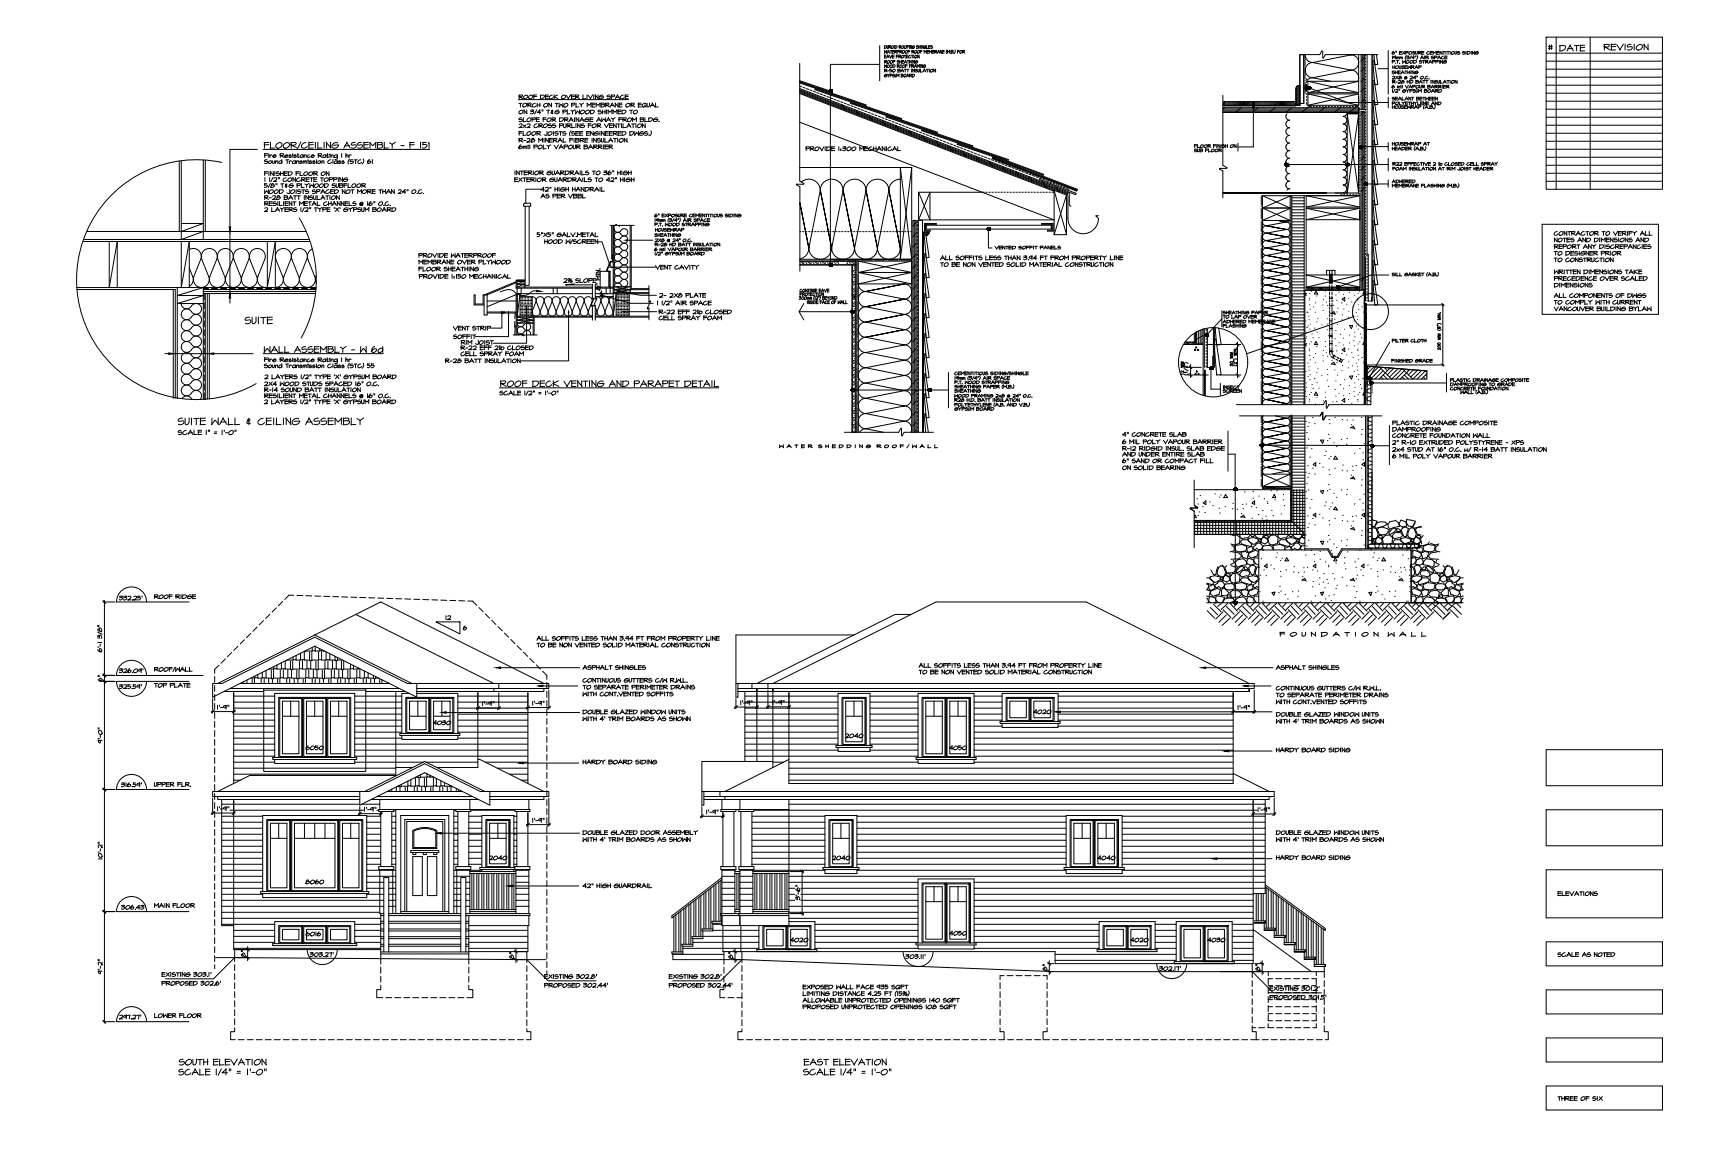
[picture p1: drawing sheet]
<svg xmlns="http://www.w3.org/2000/svg" width="914mm" height="610mm" viewBox="0 0 914 610" stroke-linecap="round" stroke-linejoin="round" font-family="sans-serif">
<defs><g id="words">
<g font-size="7.5">
<text x="138" y="80">%%UFLOOR/CEILING ASSEMBLY - F 15i</text>
<text x="128" y="173">SUITE</text>
<text x="138" y="188">%%UWALL ASSEMBLY - W 6d</text>
<text x="263" y="206">%%UROOF DECK VENTING AND PARAPET DETAIL</text>
</g>
<g font-size="7.1">
<text x="93" y="226">SUITE WALL &amp; CEILING ASSEMBLY</text>
<text x="93" y="570">SCALE 1/4&quot; = 1'-0&quot;</text>
<text x="424" y="570">SCALE 1/4&quot; = 1'-0&quot;</text>
</g>
<g font-size="6.6">
<text x="823" y="28">DATE</text>
<text x="847" y="28">REVISION</text>
<text x="93" y="564">SOUTH ELEVATION</text>
<text x="424" y="564">EAST ELEVATION</text>
</g>
<g font-size="5.7">
<text x="273" y="62">ON 3/4&quot; T&amp;G PLYWOOD SHIMMED TO</text>
<text x="139" y="101">5/8&quot; T&amp;G PLYWOOD SUBFLOOR</text>
<text x="139" y="104">WOOD JOISTS SPACED NOT MORE THAN 24&quot; O.C.</text>
<text x="821" y="159">ALL COMPONENTS OF DWGS</text>
<text x="139" y="205">2X4 WOOD STUDS SPACED 16&quot; O.C.</text>
<text x="592" y="232">4&quot; CONCRETE SLAB</text>
<text x="735" y="236">2&quot; R-10 EXTRUDED POLYSTYRENE - XPS</text>
<text x="592" y="250">ON SOLID BEARING</text>
<text x="62" y="357">326.09'</text>
<text x="80" y="356">ROOF/WALL</text>
<text x="80" y="365">TOP PLATE</text>
<text x="307" y="379">DOUBLE GLAZED WINDOW UNITS</text>
<text x="307" y="382">WITH 4' TRIM BOARDS AS SHOWN</text>
<text x="307" y="446">WITH 4' TRIM BOARDS AS SHOWN</text>
<text x="674" y="446">WITH 4' TRIM BOARDS AS SHOWN</text>
</g>
<g font-size="5.3">
<text x="273" y="58">TORCH ON TWO PLY MEMBRANE OR EQUAL</text>
<text x="273" y="66">SLOPE FOR DRAINAGE AWAY FROM BLDG.</text>
<text x="273" y="69">2x2 CROSS PURLINS FOR VENTILATION</text>
<text x="273" y="77">R-28 MINERAL FIBRE INSULATION</text>
<text x="273" y="80">6mil POLY VAPOUR BARRIER</text>
<text x="425" y="81">PROVIDE 1:300 MECHANICAL</text>
<text x="139" y="94">FINISHED FLOOR ON</text>
<text x="271" y="97">EXTERIOR GUARDRAILS TO 42&quot; HIGH</text>
<text x="139" y="107">R-28 BATT INSULATION</text>
<text x="285" y="102">42&quot; HIGH HANDRAIL</text>
<text x="285" y="106">AS PER VBBL</text>
<text x="821" y="126">CONTRACTOR TO VERIFY ALL</text>
<text x="821" y="129">NOTES AND DIMENSIONS AND</text>
<text x="220" y="137">PROVIDE WATERPROOF</text>
<text x="821" y="136">TO DESIGNER PRIOR</text>
<text x="821" y="133">REPORT ANY DISCREPANCIES</text>
<text x="220" y="141">MEMBRANE OVER PLYWOOD</text>
<text x="345" y="144">VENT CAVITY</text>
<text x="496" y="139">ALL SOFFITS LESS THAN 3.94 FT FROM PROPERTY LINE</text>
<text x="496" y="142">TO BE NON VENTED SOLID MATERIAL CONSTRUCTION</text>
<text x="821" y="140">TO CONSTRUCTION</text>
<text x="220" y="145">FLOOR SHEATHING</text>
<text x="220" y="149">PROVIDE 1:150 MECHANICAL</text>
<text x="821" y="150">PRECEDENCE OVER SCALED</text>
<text x="821" y="146">WRITTEN DIMENSIONS TAKE</text>
<text x="297" y="151">2% SLOPE</text>
<text x="821" y="153">DIMENSIONS</text>
<text x="347" y="158">2- 2X8 PLATE</text>
<text x="821" y="162">TO COMPLY WITH CURRENT</text>
<text x="347" y="167">R-22 EFF 2lb CLOSED</text>
<text x="821" y="165">VANCOUVER BUILDING BYLAW</text>
<text x="347" y="170">CELL SPRAY FOAM</text>
<text x="238" y="176">VENT STRIP</text>
<text x="239" y="180">SOFFIT</text>
<text x="243" y="183">RIM JOIST</text>
<text x="242" y="186">R-22 EFF 2lb CLOSED</text>
<text x="242" y="189">CELL SPRAY FOAM</text>
<text x="234" y="193">R-28 BATT INSULATION</text>
<text x="139" y="208">R-14 SOUND BATT INSULATION</text>
<text x="735" y="226">PLASTIC DRAINAGE COMPOSITE</text>
<text x="735" y="232">CONCRETE FOUNDATION WALL</text>
<text x="735" y="229">DAMPROOFING</text>
<text x="592" y="236">6 MIL POLY VAPOUR BARRIER</text>
<text x="592" y="246">6&quot; SAND OR COMPACT FILL</text>
<text x="592" y="242">AND UNDER ENTIRE SLAB</text>
<text x="735" y="243">6 MIL POLY VAPOUR BARRIER</text>
<text x="80" y="318">ROOF RIDGE</text>
<text x="62" y="319">332.25'</text>
<text x="235" y="329">12</text>
<text x="283" y="340">ALL SOFFITS LESS THAN 3.94 FT FROM PROPERTY LINE</text>
<text x="676" y="338">F O U N D A T I O N W A L L</text>
<text x="283" y="343">TO BE NON VENTED SOLID MATERIAL CONSTRUCTION</text>
<text x="307" y="355">ASPHALT SHINGLES</text>
<text x="485" y="354">ALL SOFFITS LESS THAN 3.94 FT FROM PROPERTY LINE</text>
<text x="485" y="358">TO BE NON VENTED SOLID MATERIAL CONSTRUCTION</text>
<text x="674" y="355">ASPHALT SHINGLES</text>
<text x="62" y="365">325.59'</text>
<text x="307" y="365">TO SEPARATE PERIMETER DRAINS</text>
<text x="307" y="362">CONTINUOUS GUTTERS C/W R.W.L.</text>
<text x="307" y="369">WITH CONT.VENTED SOFFITS</text>
<text x="674" y="370">TO SEPARATE PERIMETER DRAINS</text>
<text x="674" y="373">WITH CONT.VENTED SOFFITS</text>
<text x="545" y="379">4020</text>
<text x="674" y="380">DOUBLE GLAZED WINDOW UNITS</text>
<text x="674" y="383">WITH 4' TRIM BOARDS AS SHOWN</text>
<text x="228" y="385">4030</text>
<text x="446" y="391">2040</text>
<text x="161" y="398">6050</text>
<text x="501" y="398">4050</text>
<text x="674" y="399">HARDY BOARD SIDING</text>
<text x="307" y="405">HARDY BOARD SIDING</text>
<text x="80" y="417">UPPER FLR.</text>
<text x="307" y="442">DOUBLE GLAZED DOOR ASSEMBLY</text>
<text x="674" y="442">DOUBLE GLAZED WINDOW UNITS</text>
<text x="258" y="456">2040</text>
<text x="439" y="456">2040</text>
<text x="579" y="456">4040</text>
<text x="674" y="456">HARDY BOARD SIDING</text>
<text x="161" y="468">8060</text>
<text x="307" y="471">42&quot; HIGH GUARDRAIL</text>
<text x="823" y="475">ELEVATIONS</text>
<text x="63" y="482">306.43'</text>
<text x="80" y="481">MAIN FLOOR</text>
<text x="161" y="496">6016</text>
<text x="501" y="496">4050</text>
<text x="417" y="499">4020</text>
<text x="597" y="499">4020</text>
<text x="637" y="499">4030</text>
<text x="163" y="507">303.27'</text>
<text x="823" y="507">SCALE AS NOTED</text>
<text x="287" y="519">EXISTING 302.8'</text>
<text x="352" y="519">EXISTING 302.8'</text>
<text x="84" y="522">PROPOSED 302.6'</text>
<text x="287" y="523">PROPOSED 302.44'</text>
<text x="352" y="523">PROPOSED 302.44'</text>
<text x="423" y="524">EXPOSED WALL FACE 935 SQFT</text>
<text x="423" y="531">ALLOWABLE UNPROTECTED OPENINGS 140 SQFT</text>
<text x="670" y="530">PROPOSED 301.5'</text>
<text x="80" y="539">LOWER FLOOR</text>
<text x="423" y="534">PROPOSED UNPROTECTED OPENINGS 108 SQFT</text>
<text x="823" y="583">THREE OF SIX</text>
</g>
<g font-size="4.9">
<text x="735" y="98">ADHERED</text>
<text x="345" y="126">SHEATHING</text>
<text x="525" y="133">VENTED SOFFIT PANELS</text>
<text x="646" y="172">ADHERED MEMBRANE</text>
<text x="646" y="170">TO LAP OVER</text>
<text x="646" y="174">FLASHING</text>
<text x="504" y="209">SHEATHING</text>
<text x="766" y="205">DAMPROOFING TO GRADE</text>
<text x="504" y="218">GYPSUM BOARD</text>
<text x="411" y="238">W A T E R S H E D D I N G R O O F / W A L L</text>
</g>
<g font-size="4.4">
<text x="735" y="35">P.T. WOOD STRAPPING</text>
<text x="735" y="40">SHEATHING</text>
<text x="735" y="37">HOUSEWRAP</text>
<text x="735" y="78">HOUSEWRAP AT</text>
<text x="630" y="81">SUB FLOOR</text>
<text x="345" y="121">P.T. WOOD STRAPPING</text>
<text x="345" y="123">HOUSEWRAP</text>
<text x="345" y="131">R-28 HD BATT INSULATION</text>
<text x="345" y="134">6 mil VAPOUR BARRIER</text>
<text x="646" y="167">SHEATHING PAPER</text>
<text x="735" y="182">FILTER CLOTH</text>
<text x="653" y="195" transform="rotate(-90 653 195)">50 MM</text>
<text x="735" y="193">FINISHED GRADE</text>
<text x="627" y="199" transform="rotate(-90 627 199)">12 MM</text>
<text x="646" y="207">INSECT</text>
</g>
</g></defs>
<!-- layer: HIDDEN -->
<g fill="none" stroke="#000" stroke-width=".53">
<path d="M108 153h2M108 155v4M112 153h3M117 153h3M121 153h4M126 153h3M131 153h3M136 153h3M140 153h4M145 153h3M150 153h3M155 153h3"/>
<path d="M159 153h4M164 153h3M108 160v3M108 165v3M108 170v3M108 174v4M108 179v3M272 170v3M272 165v3M273 172h-1v5M108 184v3M108 189v3"/>
<path d="M108 193v4M108 198v3M108 203v3M108 208v3M149 318l-2 2M155 315h-2l-2 2M157 315h3M162 315h3M166 315h4M171 315h3M176 315l3 1M181 316h3"/>
<path d="M186 316h3M190 316h3M195 316h3M200 316h3M205 316h3M209 317h3M214 317h3M219 317h3M224 317h3M228 317h4M233 317h3M238 317l3 1"/>
<path d="M243 318h3M247 318h3l2 2M129 338l-2 2M133 335l-3 2M136 332l-2 2M139 328l-2 2M143 325l-3 2M146 321l-2 3M253 321l3 2M257 325l2 2M260 328l2 2M263 331l3 3"/>
<path d="M267 335l2 2M270 338l2 2M114 358v3M116 352l-2 2v2M119 348l-2 3M123 345l-3 2M126 342l-2 2M274 341l2 3M277 345l2 2M280 348l2 2M284 352l2 2M287 355l2 2"/>
<path d="M289 357v2M114 362v4M114 367v3M114 372v3M114 377v3M289 361v3M289 366v3M289 370v4M289 375v3M289 380v3M114 381v4M114 386v3"/>
<path d="M114 391v3M114 396v3M289 385v3M289 389v4M289 394v3M289 399v3M114 400v4M114 405v3M114 410v3M114 415v3M114 420v3M289 404v3"/>
<path d="M289 408v4M289 413v3M289 418v3M114 424v3M114 429v3M114 434v3M114 439v3M289 423v3M289 427v4M289 432v3M289 437v3M114 443v4"/>
<path d="M114 448v3M114 453v3M114 458v3M289 442v3M289 447v3M289 451v3M289 456v3M114 462v4M114 467v3M114 472v3M114 477v3M289 461v3"/>
<path d="M289 466v3M289 470v3M289 475v3M289 480v3M114 481v4M114 486v3M114 491v3M114 496v3M289 485v3M289 489v4M289 494v3M289 499v3"/>
<path d="M114 501v3M114 505v3M114 510v2M124 506v2M124 510v3M124 515v3M124 520v3M201 507v3M201 511v4M201 516v3M248 507v3M248 511v4"/>
<path d="M248 516v3M279 507v2M279 511v3M279 515v3M289 504v3M289 508v4M383 507v3M383 511v4M392 507v2M392 511v3M392 515v3M529 520v3"/>
<path d="M531 516h-2v2M533 516h3M537 516h4M542 516h3M547 516h3M552 516h2v2M554 520v3M662 514v3M662 518v4M671 514v2M673 517h-2v4M675 517h3"/>
<path d="M679 517h4M684 517h3M689 517h3M694 517h2v4M696 514v2M700 514v3M700 518v4M124 524v3M124 529v3M124 534v3M124 539v3M201 521v2h-2v4h3"/>
<path d="M204 527h3M209 527h3M214 527h3M218 527h3M223 527h3M228 527h3M233 527h3M237 527h4M242 527h3M248 521v2h2v4h-3M279 520v3M279 525v3"/>
<path d="M279 530v3M279 534v4M279 539v3M383 521v2h-2v4h2M385 527h3M390 527h2M392 520v3M392 525v3M392 530v3M392 534v4M392 539v3M529 524v3"/>
<path d="M529 529v3M529 534v3M529 539v3M554 524v3M554 529v3M554 534v3M554 539v3M662 523v3M662 528v3M662 533v3M662 538v3M671 522v3"/>
<path d="M671 532v3M671 536v4h2M671 536h2M671 532h2M671 521h2M675 540h3M675 536h3M675 532h3M675 521h3M679 540h4M679 536h4M679 532h4"/>
<path d="M679 521h4M684 540h3M684 536h3M684 532h3M684 521h3M689 540h3M689 536h3M689 532h3M689 521h3M694 536h2M694 532h2M694 521h2"/>
<path d="M696 522v3M696 532v3M696 536v4h-2M700 523v3M700 533v3M700 538v3M124 543v2h-2v5h2M126 550h3M131 550h3M135 550h4M140 550h3M145 550h3"/>
<path d="M150 550h3M155 550h3M159 550h4M164 550h3M169 550h3M174 550h3M178 550h4M183 550h3M188 550h3M193 550h3M197 550h4M202 550h3"/>
<path d="M207 550h3M212 550h3M216 550h4M221 550h3M226 550h3M231 550h3M236 550h3M240 550h3M245 550h3M250 550h3M255 550h3M259 550h3"/>
<path d="M264 550h3M269 550h3M274 550h3M279 544v1h2v5h-3M392 544v1h-2v5h3M395 550h3M400 550h3M404 550h3M409 550h3M414 550h3M419 550h3M423 550h3"/>
<path d="M428 550h3M433 550h3M438 550h3M442 550h4M447 550h3M452 550h3M457 550h3M461 550h4M466 550h3M471 550h3M476 550h3M480 550h4"/>
<path d="M485 550h3M490 550h3M495 550h3M500 550h3M504 550h3M509 550h3M514 550h3M519 550h3M523 550h4M528 550h3M529 543v2h2v5M533 550h3"/>
<path d="M538 550h3M542 550h4M547 550h3M552 550h3M554 543v2h-2v5M557 550h3M561 550h4M566 550h3M571 550h3M576 550h3M581 550h3M585 550h3"/>
<path d="M590 550h3M595 550h3M600 550h3M604 550h3M609 550h3M614 550h3M619 550h3M623 550h4M628 550h3M633 550h3M638 550h3M642 550h4"/>
<path d="M647 550h3M652 550h3M657 550h3M661 550h5M662 542v3h2v5M662 543h2M666 543h3M668 550h3M670 543h4M671 541v2M672 550h3M675 543h3"/>
<path d="M677 550h3M680 543h3M682 550h3M685 543h3M687 550h3M690 543h3M691 550h4M696 550h3M696 541v2h-2M700 542v3h2v5h-1"/>
</g>
<!-- layer: ARNOTE -->
<g fill="#000" stroke="#000" stroke-width=".53">
<path d="M121 120h1v2zM322 140l1 1zM122 155v3h-1zM284 154h2h-2zM318 156h1zM323 141h1zM265 165l1 1zM269 165v1zM278 163h1zM330 165h1zM89 187h3h-3zM111 187h2z"/>
<path d="M262 353h3zM635 353h3zM234 377l2-1v1zM285 363l2-1v1zM558 376h3v1zM658 363l2-1v1zM647 397h3v1zM274 403h3v1zM231 441l2-1v1zM641 454h3zM269 468h2v1z"/>
</g>
<!-- layer: side -->
<g fill="none" stroke="#000" stroke-width=".53">
<path d="M323 137h1M131 360v1M133 359v2M135 359v2M135 357v2h-2M135 358h1M138 359v2M139 356v3h-3v-2M139 358h2M140 359v2M141 354v5h2M142 359v2"/>
<path d="M143 354v5h2v-5M144 359v2M145 352v2h-3M145 354h1M147 359v2M148 359v2M148 354v5h-3M148 358h2M149 350v4h-3v-2M149 354h2M150 354v5h2v-5M151 350v4h3"/>
<path d="M151 349h.1M152 359v2M152 358h2M153 359v2M154 350v4h1v-4M154 354v5h3M155 347v2h-3M155 349h2M156 359v2M157 354v5h1v-5M158 359v2M158 349v5h-3"/>
<path d="M158 354h2M159 345v4h-2v-2M159 349h2M160 349v5h2v-5M160 359v2M161 345v4h3M162 359v2M162 344l-1 1M162 354v5h-4M162 358h1M162 354h2M163 354v5h3v-5"/>
<path d="M164 345v4h1v-4M164 350v4h3M165 359v2M165 342v2h-3M165 344h2M166 358h2M167 359v2M167 342v2h2v-1M167 350v4h1v-4M168 354v5h2M168 345v4h-3M168 349h2"/>
<path d="M169 359v2M169 344h3M170 344v5h2v-4M170 354v5h2v-5M171 359v2M172 349v5h-4M172 354h1M172 349h2M173 349v5h3v-5M174 359v2M174 346v3h3M175 359v2"/>
<path d="M175 354v5h-3M175 358h2M176 354h2M177 354v5h2v-5M177 347v2h1v-1M178 350v4h3M178 349h3M179 359v2M179 358h2M180 359v2M181 350v4h1v-4M181 354v5h3"/>
<path d="M183 359v2M184 354v5h1v-5M185 359v2M185 351v3h-3M185 354h2M187 352v2h2v-1M187 359v2M189 359v2M189 354v5h-4M189 358h1M189 354h1M190 354v5h3v-4"/>
<path d="M192 359v2M193 358h2M194 359v2M195 356v3h2M196 359v2M197 357v2h2v-1M198 359v2M199 359h1M201 359v2M202 359v2M124 368h21M124 371h21"/>
<path d="M124 374h21M124 378h21M129 361h.1M139 365h54M188 368h24M188 371h24M188 374h24M188 378h24M206 361h.1M242 368h37M242 371h37M242 374h37"/>
<path d="M242 378h37M394 368h49M394 371h49M394 374h49M394 378h49M460 368h26M460 371h26M460 374h26M460 378h26M515 368h15M515 371h15M515 374h15"/>
<path d="M515 378h15M560 368h92M560 371h92M560 374h92M560 378h92M124 381h21M124 384h21M124 387h21M124 390h21M124 393h21M124 397h21M124 400h21"/>
<path d="M188 381h24M188 384h24M188 387h24M188 390h24M188 393h91M188 397h91M188 400h91M242 381h37M242 384h37M242 387h37M242 390h37M394 381h49"/>
<path d="M394 384h49M394 387h49M394 390h49M394 393h49M394 397h49M394 400h92M460 381h26M460 384h26M460 387h26M460 390h26M460 393h26M460 397h26"/>
<path d="M515 381h15M515 384h15M515 387h137M515 390h137M515 393h137M515 397h137M515 400h137M560 381h92M560 384h92M124 406h85M124 403h21M124 409h85"/>
<path d="M124 412h3M188 403h36M206 418h.1M207 417v1M210 416v2M210 416h1M212 416v2M212 415v1h-1v-1M214 416v2M216 416v2M216 413v3h-4M216 415h1"/>
<path d="M219 416v2M220 411v5h-3v-4M220 415h2M220 411h1M221 416v2M222 411v5h2M222 411h7M222 410v1h-1v-1M223 416v2M224 411v5h2v-5M225 416v2M225 403h28"/>
<path d="M226 409v2M227 410v1M228 416v2M229 416v2M229 411v5h-3M229 415h2M231 412v4h2v-3M233 416v2M233 415h2M234 416v2M235 414v2h3M237 416v2"/>
<path d="M238 415v1h1M239 416v2M241 417v1M243 417v1M257 403h22M263 406h16M269 409h10M276 412h3M409 403h5M417 403h69M417 406h235M417 409h235"/>
<path d="M417 412h235M515 403h137M117 432h22M117 435h22M117 438h22M117 425h73M122 428h70M191 425h10M194 432h7M194 435h7M194 438h7M199 428h1"/>
<path d="M207 432h2M207 435h2M207 438h2M208 428h1M240 428h1M240 432h2M240 435h2M240 438h2M248 432h7M248 435h7M248 438h7M249 428h23"/>
<path d="M272 432h1M272 435h1M272 438h1M398 432h38M398 435h38M398 438h38M399 428h266M417 425h252M453 432h111M453 435h111M453 438h111M593 432h76"/>
<path d="M593 435h76M593 438h76M117 441h22M117 444h22M117 447h22M117 451h22M117 454h22M117 457h22M194 441h7M194 444h7M194 447h7M194 451h7"/>
<path d="M194 454h7M194 457h7M207 441h2M207 444h2M207 447h2M207 451h2M207 454h2M207 457h2M240 441h2M240 444h2M240 447h2M240 451h2"/>
<path d="M240 454h2M240 457h2M248 441h7M248 444h7M248 447h7M248 451h7M248 454h7M248 457h7M272 441h1M272 444h1M272 447h1M272 451h1"/>
<path d="M272 454h1M272 457h1M398 441h38M398 444h38M398 447h38M398 451h38M398 454h38M398 457h38M453 441h111M453 444h111M453 447h111M453 451h111"/>
<path d="M453 454h111M453 457h111M593 441h76M593 444h76M593 447h76M593 451h76M593 454h76M593 457h76M117 476h86M117 479h86M117 460h22M117 463h22"/>
<path d="M117 466h22M117 470h22M117 473h22M194 460h15M194 463h15M194 466h9M194 470h9M194 473h9M206 466h3M206 470h3M206 473h3M206 476h3"/>
<path d="M206 479h3M240 460h15M240 463h8M240 466h4M240 470h4M240 473h4M240 476h4M240 479h4M246 466h2M246 470h2M246 473h2M246 476h2"/>
<path d="M246 479h2M273 460h7M273 463h7M273 466h7M273 470h7M273 473h7M273 476h7M273 479h7M382 460h7M382 463h7M382 466h7M382 470h7"/>
<path d="M382 473h7M382 476h7M382 479h7M391 460h45M391 463h7M391 466h7M391 470h7M391 473h7M391 476h7M391 479h7M417 463h252M417 466h69"/>
<path d="M417 470h3M417 473h3M417 476h3M417 479h69M424 470h62M424 473h62M424 476h62M453 460h111M515 466h154M515 470h154M515 473h148M515 476h148"/>
<path d="M515 479h148M593 460h76M117 482h84M117 486h84M117 489h28M124 492h21M124 495h21M124 498h21M188 492h13M188 495h13M188 498h13M188 489h13"/>
<path d="M248 492h31M248 495h31M248 498h31M366 498h35M372 495h29M377 492h24M377 489h5M417 482h69M417 486h69M431 492h55M431 495h55M431 498h55"/>
<path d="M431 489h55M515 492h66M515 495h66M515 498h66M515 482h148M515 486h148M515 489h66M611 492h11M611 495h11M611 498h11M611 489h11M652 492h11"/>
<path d="M652 495h11M652 498h11M652 489h11M124 501h77M248 501h31M356 505h27M361 501h40M431 501h55M515 501h66M558 505h64M558 508h64M611 501h11"/>
<path d="M652 501h11M652 505h11M652 508h11"/>
</g>
<!-- layer: ARNOTE -->
<g fill="none" stroke="#000" stroke-width=".53">
<path d="M468 24l1 1-1 1zM468 34v2v-1l1 1M468 29v2h1M469 29h-1M469 30h-1M469 39a.7 .7 0 0 0-1 1 .7 .7 0 0 0 0 1l1-1h-1M469 27v1l-1-1v1v-1M469 34v2M469 33h-1h1l-1-1v1M469 38l-1-1h1h-1v1M469 37h1M470 40v1"/>
<path d="M470 24l-1 2v-2M470 24h1v1h-1l1 1M470 30h-1M470 24v2M470 31v-2l-1 2M470 28h-1M470 29l1 2M470 39v1l-1-1M470 28v-1l-1 1M471 39h1l-1 1M471 36v1h1l-1 1M471 39v2"/>
<path d="M471 27v1M471 37h.1M472 27h-1M472 29l-1 2M472 29v2h1M472 34v2h1v-2h-1M472 32v1M473 39l-1 1h1l-1 1M473 27h-1v1h1M473 27h-1M473 29h-1M473 30h-1"/>
<path d="M473 24v2M473 27h1h-1l1 1M473 27v1M473 32h-1M473 24h1v2h-1zM473 33h-1M474 39v2l-1-2M474 30h1v-1h-1v2M474 27h2h-2M474 34h2l-1 1h-1l2 1M475 27v1M475 34v2"/>
<path d="M475 37h1l-1 1M475 32l-1 1h1h-1M475 29h1v1h-1l2 1M475 29v2M475 39v2M475 24h1v1h-1l2 1M476 39l-1 1-1-1v2M476 24v2M476 27h1h-1l1 1M476 37h-1v1M476 27v1M476 32v1"/>
<path d="M477 32v1M477 33h-1M477 32v1h1M477 40l1-1h-1v2l1-1h-1M478 37l-1 1M478 32h-1M478 33h-1M478 38l-1-2-1 2M479 29v2M479 37v1M479 32l1 1M479 32l-1 1"/>
<path d="M479 34v2M479 29h-1M479 37h-1M479 29v2h1M479 33h-1M480 24v2M480 35h-1M480 34h-1M480 39l1 2M480 39l-1 2M480 37v1M480 32v1"/>
<path d="M480 29h-1M480 30h-1M481 24h-1M481 25h-1M481 37h-1M481 32h-1M481 24v2M481 34v2M481 32v1M481 27h-1v1M481 27h-1M481 29v1v1l1-1"/>
<path d="M482 34h-1M482 32v1M482 35h-1M482 33h-1M482 34h1v1h-1l1 1M482 24v2l-1-2v2M482 36v2M482 34v2M482 27h1h-1l1 1M482 27v1M482 39l2 1-2 1M482 29v2"/>
<path d="M483 39v2M483 37l1 1M483 36v2M483 32l1 1M483 32v1M483 29h-1M483 29v2M484 24a.7 .7 0 0 0-1 1 .7 .7 0 0 0 0 1l1-1h-1M484 32v1M484 36v2M484 34l1 2M484 34v2"/>
<path d="M485 35h-1M485 37h-1h1v1h-1M485 32a.8 .8 0 0 0-1 1 .8 .8 0 0 0 1 0h-1M485 29l1 2M485 29v2M485 24v1h1l-1 1M486 24v2M486 29v2M486 36v-2v1l-1-1v2M486 36v2v-1M487 24v2M487 34v2"/>
<path d="M487 25h-1M487 27v1M487 36v2M487 24l1 2M488 24v2M488 27h-1M488 38h-1M488 34v2l-1-2M489 27v1l1-1v1M489 27v1M489 34a.8 .8 0 0 0-1 1 .8 .8 0 0 0 1 1l1-1h-1M489 37l-1 1"/>
<path d="M490 38l-1-2-1 2M490 24a.7 .7 0 0 0-1 1 .7 .7 0 0 0 0 1l1-1h-1M490 24v2h1M490 37v1M491 37h-1M491 27h-1v1h1M491 27h-1M491 24v2M491 36v2M492 24h-1M492 26h-1M492 25h-1"/>
<path d="M493 27v1M493 27l-1 1-1-1v1M493 24l-1 1h1l-1 1M494 27h-1v1l1-1h-1M494 36v2M494 27h1h-1l2 1M494 27v1M495 36v2l-1-1M497 28h-1M497 28l-1-1v1M498 27v1M498 28l-1-1v1"/>
<path d="M499 27h-1v1h1M499 27h-1M501 26v2M502 27v1M502 27v1l-1-1v1M503 28h.1M504 27h-1v1l1-1h-1M504 28h.1M505 26v2M506 27v1M507 27h-1M509 27h1h-1l1 1"/>
<path d="M509 27v1M737 27a.8 .8 0 0 0-1 1 .8 .8 0 0 0 1 1l1-1h-2M738 27v1M739 27v1M740 27v2M741 27h-1M741 29h-1M741 28h-1M742 27l1 2M743 27l-1 2M743 28h1l1-1h-2v2M744 29l-1 1v1"/>
<path d="M748 27l-1 1h1l-1 1M750 29l-1 2M750 27l-1 2v-2M752 29l-2-1h1v-1h-1v2M752 27v2M753 28h-1M753 27h-1M753 29h-1M756 27l-2 1 1 1 1-1M756 27v2h2M758 27h-2M758 28h-2"/>
<path d="M759 27v2M760 27l-1 1-1-1v2M760 27v2M761 27h-1M761 29h-1M761 28h-1M761 27l2 2M762 27v2M763 27v2M764 27v2M764 27h-1M765 27v2"/>
<path d="M766 27v2M767 27h-2M767 27v2M770 27v2l-1-2M772 27l-1 1h1l-1 1M775 27l-2 1h2l-1 1M775 27v2M776 27l2 1-2 1M776 27v2M778 27v2M779 27v2M780 27v2l-1-2"/>
<path d="M782 27l-2 1 1 1 1-1h-1M819 24v2M820 24v2M821 25l-2 1M821 24l-2 1M274 53h58M274 50h2v1h-2l3 1M275 50v2M282 50v2M284 51h-2M284 50h-2M286 50v2h1l1-1-1-1h-1"/>
<path d="M289 50v2M290 50h-2M290 51h-2M292 50l-1 1-1 1h1h2M293 50v2M295 50l-2 1 2 1M299 50l2 2M302 50l-2 2M302 50v2M304 51h-2M304 50h-2M304 50h2v1h-2l2 1"/>
<path d="M304 50v2M308 50v2M310 50v2M311 50l1 2M313 50l-1 2M314 50v2M315 50v2M316 50v2l-1-2M319 50h-1l-1 1v1h2v-1h-2M322 50l-1 1h2a1.1 1.1 0 0 1-1 1 1.1 1.1 0 0 1-1 0M323 50h2v1h-2M323 50v2"/>
<path d="M326 50l2 2M327 50l-2 2M327 51h-1M330 50l-1 1-1 1h1h1M332 51h-1M332 50h-1v2M481 40h-1M482 41l-1-1h1v-1h-1v2M736 54h2l-1 1h-1M736 54v1M736 56v1M736 47v2"/>
<path d="M736 40l2 1-2 1h2M737 45a.8 .8 0 0 0-1 1 .8 .8 0 0 0 1 1v-1h-1M737 51l-1 1h2v1h-2M737 56v1M738 57h-2M738 47l-1 2M738 44l-2-1h2h-1h-1v1M738 51v2M738 48h1l-1 1h1M739 46l1 1M739 46v1M739 43h-1"/>
<path d="M739 51h-1M739 53h-1M739 52h-1M740 40l-2 2M740 43h1l-2 1h2M740 46v1M740 47v1M740 41h1l-1 1zM740 54v1h1M740 51l1 2M740 51v2M741 56l-1 1v-1"/>
<path d="M741 45h.1M741 46v1M741 52h-1M741 43h2l-1 1zM742 51v2M742 45v2M742 56h-1l1 1h-1M742 54v1M742 43h.1M743 53h-2M743 56v1M743 54h-1h-1"/>
<path d="M743 47l-1 1v1h1v-1h-1M743 54v1M744 41a.7 .7 0 0 0-1 0 .7 .7 0 0 0 0 1h1M744 56l-1 1M744 56h-1M744 57h-1M744 43v1M744 56v1M744 48v1M745 54h-2M745 55h-2M745 52h-2"/>
<path d="M745 53l-1-2-1 2M745 45l-1 2-1-2M745 47l-1 1v-1M745 42v2M745 43h-1M745 54v1M746 48l1-1h-1v2M746 43h1l-1 1M746 43v1M746 40l1 1-1 1h1M746 56v1M746 45l1 2"/>
<path d="M746 57l-1-1-1 1M746 45l-1 2M746 54h-1M746 51v2l-1-2v2M746 56h1v1l-1-1 2 1M746 54v1M747 46h-2M747 45h2l-2 1M747 51v2M747 45v2M747 54v1M748 55h-2"/>
<path d="M748 51h-2M748 47l-1 1h2l-2 1M748 40v2M749 54v1M749 43h1M749 43h1v1h-1M749 56l1 1M749 43v1M749 56l-1 1M749 52h2l-1 1h-1M749 51h1v1M749 51v2"/>
<path d="M749 54h-1M750 57h-2M750 54v1M750 47l-1 2v-2M750 56h1h-1M750 56v1M751 55h-1M751 51v2M751 42l1 2M751 54v1M751 42v2M752 45l-1 2v-2"/>
<path d="M752 47v2M752 47l-1 1-1-1v2M752 45h1v1h-1l2 1M752 43h-1M752 52h-1M752 45v2M752 51h-1M752 53h-1M752 54h-1M752 55h-1M753 51v2M753 43v1"/>
<path d="M753 48h2l-2 1M753 47h1v1M753 42h.1M753 47v2M753 56v2M754 51h-2M754 43h-2M754 54v1l-1-1v1M754 51v2l1-1 1 1M754 54v1h2M755 43v1M755 45h1v1"/>
<path d="M755 40l-1 1v1l1-1M755 45v2l1-1h-1M755 57h-1M755 43h-1M755 57l-1-1v1M756 51v2M756 55h-2M756 54h-2M756 57h.1M756 42h.1M756 56h1M756 56v1h2h-2"/>
<path d="M757 42v2M757 52h-1M757 51h-1M757 53h-1M757 43l2 1M758 51v2M758 57h.1M758 46h-1M758 42v2M758 47v-2l-1 2M759 48h-2M759 55h-2"/>
<path d="M759 49l-1-2-1 2M759 55l-1-1-1 1M759 51h-2M759 53h-2M759 45h1v1h-1l1 1M759 52h-2M759 56v1l-1 1M759 45v2M759 54v1M759 51v2M760 43h-1h1v1h-1M760 54v1l-1-1"/>
<path d="M760 51v2l-1-2M761 54h1v1h-1zM761 49l-2-1h1v-1h-1v2M761 45h1v1h-1l1 1M761 45v2M761 47l1 1-1 1M761 47v2M761 42v2l-1-1M762 42v2h1M763 45v2M764 42l1 2M764 42l-1 2"/>
<path d="M764 45h-1M764 47h-1M764 46h-1M765 43h-2M765 45h1v1h-1l1 1M765 45v2M766 43v1M766 43h-1M767 42v2M769 43l2 1M770 42v2M771 42v2"/>
<path d="M136 79h-14v81M139 79h88M275 69v3M277 69v3M284 70h2h-1h-1l2 2M284 70v2M289 69v3l-1-1M293 69v3M295 70h-2l2 1a1 1 0 0 1 0 1 1.1 1.1 0 0 1-2-1M296 70v2M299 70h-1l1 1a1.1 1.1 0 0 1 0 1 1.1 1.1 0 0 1-1-1M302 69l-1 1v2"/>
<path d="M304 70h-2l2 1a1.1 1.1 0 0 1-1 1 1.1 1.1 0 0 1-1-1M305 69v3M307 69v3M310 69v3M312 70l2 2M312 69v3M314 69v3M316 70h-1l-1 1 1 1 1-1 1-1-2 1M317 69v3M318 69v3M320 69v3l-2-2M320 69v3"/>
<path d="M322 69v3M324 70h2h-2l2 2M324 70v2M327 69v3M329 70h2l-1 1-1 1M329 70v2M333 70h2v1l-2 1M333 70v2M336 70v2M338 69v3l-1-2-1 2M340 70h-1l-1 1 1 1 1-1v-1l-1 1M342 70h-1l2 1a1.1 1.1 0 0 1-1 1 1.1 1.1 0 0 1-1-1"/>
<path d="M343 72h.1M344 69v2v1M632 76v2M633 76v2M642 76v2M643 76v2M644 76v2M645 76v2M646 76v2M649 76v2M649 77h-1M654 76v2"/>
<path d="M654 78l-1-2v2M748 78v2M754 78v1v1M140 81v2M141 84l-1 1h2a1.1 1.1 0 0 1-1 1 1.1 1.1 0 0 1-1 0M142 82v1M143 82v1M144 85v1l1-1M144 83l2-1a.9 .9 0 0 0-1 0 .9 .9 0 0 0 0 1h1M144 94l-1 2M146 86l1-1v1M146 85v1"/>
<path d="M148 81h2v1h-2l2 1M148 81v2M149 84v2M151 83l1-1a.9 .9 0 0 0-1 0 .9 .9 0 0 0 0 1h1M152 85v1M153 84l-2 1M153 85v1M154 82h-1l1 1h-1M154 85l-1 1M155 82v1M156 85v1M156 82h-1l2 1h-2"/>
<path d="M157 86l1-1v1M157 85v1M158 81v2M160 85l-1 1h1h-1M160 86l1-1v1M160 82v1M160 85v1M161 83l1-1v1M161 82v1M161 86l1-1v1M163 85h.1M163 85v1"/>
<path d="M164 82l-1 1h1M164 83l2-1a.9 .9 0 0 0-1 0 .9 .9 0 0 0 0 1h1M165 85l-1 1h1h-1M166 85l-1 1h2h-2M167 85h.1M167 85v1M168 81h2l-1 1h-1l2 1M168 81v2M170 86l1-1v1M170 85v1M172 82v1M173 81v2h1"/>
<path d="M174 82v1M175 84l-1 1-1 1h1h1M175 83l1-1v1M175 82v1M176 84v2M176 94h2l-1 1h-1M178 82v2h-1M178 85v1M179 94v2M180 94v2M180 85h-1l1 1h-1M181 81v2"/>
<path d="M181 94v2l-1-2M182 85l-1 1h1h-1M183 81v2M183 83l1-1v1M185 82v1M185 84l-1 1v2M186 84l-1 1h2a1.1 1.1 0 0 1-1 1 1.1 1.1 0 0 1-1 0M188 85v1M189 84l-2 1M191 84l-1 1-1 1h1h1M192 84v1v2M195 84a1.1 1.1 0 0 0-1 1 1.1 1.1 0 0 0 1 1l1-1h-1l-1 1"/>
<path d="M197 84v2M272 90v2M273 90l2 2M273 90v2M275 90v2M276 91v1M277 90l-2 1M277 90v2M279 91h-2M279 90h-2M279 91l2-1v1h-2l2 1M279 90v2"/>
<path d="M282 90v2M285 91l2-1v1h-2l3 1M286 90v2M291 91l-1-1-1 1 1 1h1l1-1h-2M293 90v2h-1v-2M296 92l-1-2-1 2M296 91l2-1v1h-2l3 1M296 90v2M299 91l1-1 1 1-1 1h-1M299 90v2M301 91l2-1v1h-2l3 1M302 90v2"/>
<path d="M306 92l-1-2-1 2M307 90v2M308 90v2M311 90l-1 1h1a1.1 1.1 0 0 1 0 1 1.1 1.1 0 0 1-1 0M314 91v1M315 90l-2 1M319 91l2-1-1 1M319 91l2 1h-1h-1M323 90a1.1 1.1 0 0 0-1 1 1.1 1.1 0 0 0 0 1l1-1-2 1M324 90v1M325 90v1M327 90v2"/>
<path d="M328 90v2M329 90v2M332 91l-1-1-1 1v1h2v-1h-2M332 90v2M334 90v2M737 88v2M738 88l-1 1M738 89h-1M738 87h-1h1v-1h-1v1M739 86h1l-2 1h2M740 86h1l-1 1h1M741 88l1 2"/>
<path d="M741 88l-1 2M742 89h-2M742 88v2M743 86v1M744 88v2M744 88l-1 1h-1M744 86h-1M744 87h-1M745 86v1M745 88v2M746 87h-2M746 86h-2"/>
<path d="M746 88l1 2M746 88v2M746 86v1M747 88v2M747 86h-1M747 87h-1M748 86v1M748 89h-1h2v1h-1M749 87h-1M749 86h-1M750 88l-1 2v-2M750 86l-1 1h1h1"/>
<path d="M750 88v2h2M752 86v1M752 97v2M752 86h-1M753 88l1 2M753 88l-1 2M753 86v1M753 98h-1M753 97h-1M753 86l1 1M753 97v2M753 89h-1"/>
<path d="M754 89v1M754 99h-1M755 86l-1 1M755 89h-1M755 86v1M756 88v2M756 98h-1M756 99v-2l-1 2M757 86h-2M757 87h-2M758 97l-1 1h1v1h-1M758 86h1l-1 1h1"/>
<path d="M758 88l1 2M758 88v2M758 97v2M759 88v2M760 97v2M760 98h-2M761 97l1 2M761 97v2M761 86v1M761 88l1 2M762 88l-1 2M762 97v2"/>
<path d="M762 89h-1M763 89v1M764 98h-2l1 1h1v-1h-1M764 89h-1M765 89h2h-1h-1l2 1M765 86l-1 1h1h1M765 88v2M766 97v2M766 86v2M766 97l1 1 1-1v2M767 87h-1M767 88v2"/>
<path d="M768 88v2M768 99h.1M769 98h1v1h-1M769 97h1v1M769 97v2M769 88v2M770 88l-1 1h-1M770 86l-1 1h2h-2M771 99h.1M771 86v1M771 97l1 1-1 1M772 88v2h-1"/>
<path d="M772 87h-1M772 86h-1M773 86h1l-1 1M773 86v1M775 88v2M776 89h-1l1 1h-1M777 86l-1 1h1M777 89v1M778 86v1h1M778 89h-1M779 87h-1M779 86h-1"/>
<path d="M779 86v2M779 88v2M780 87h-1M780 88v2M781 89h-2M781 86v2M781 88v2M782 87h-1M782 89h-1M782 88l-1 1M782 90h-1M783 88l1 2"/>
<path d="M783 88l-1 2M784 89h-1M784 86l-1 1h2h-2M784 89h2v1h-2M785 89v1M785 87h1v-1h-1v1M787 88v2M787 86h1v1h-1h1M787 86v1M788 88l-2 1M788 90h-2M788 89h-2"/>
<path d="M788 89h1h-1l2 1M788 88v2M790 87h-1M790 87l-1-1v1M791 86v1M792 86h-1h-1M140 110h1h1l-2 2h2M144 110v2M145 112h-1M147 110l1 2M147 110l-1 2M148 111h-2"/>
<path d="M148 107v2M149 110v2M150 110l-1 1-1-1M151 110v2M152 110h-1M152 112h-1M152 111h-1M153 110h2l-1 1h-1l2 1M153 110v2M157 110l-2 1h2a1 1 0 0 1-1 1 1 1 0 0 1-1 0M159 110v2M161 110l-1 2"/>
<path d="M161 110h2l-2 2h2M164 110h.1M167 110v2M168 107v2M168 110h-2M169 110v2M170 110l-1 1-1-1M171 110h2l-1 1h-1M171 110v2M173 110v2M175 110h-2M175 112h-2"/>
<path d="M175 111h-2M177 110h.1M177 110l2 2M179 110l-2 2M180 110h.1M183 107v2M184 110h-1l-1 1v1l2-1h-2M184 107h-2M184 109h-2M185 107v2M185 110v2M186 109h-2"/>
<path d="M186 110l-1 1-1-1M187 110h2l-1 1h-1M187 110v2M188 107h-1l1 1a1.1 1.1 0 0 1 0 1 1.1 1.1 0 0 1-1 0M190 110l-1 1h2a1 1 0 0 1-1 1 1 1 0 0 1-1 0M192 107v1v-1a.9 .9 0 0 0-1 0 1 1 0 0 0 0 2l1-1M193 110v1l-1 1h-1v-2M193 110v2M194 107v2M195 110v2M195 110l-1 1-1-1M196 107a1.1 1.1 0 0 0-1 1 1.1 1.1 0 0 0 1 1l1-2-2 1"/>
<path d="M197 111h2v1h-2M197 110h2v1M197 110v2M198 106v1M203 109h.1M204 111h-2M204 112l-1-2-1 2M205 110h1v1h-1l2 1M205 110v2M205 107h-1v1l1 1 1-1M206 109h.1M207 110h2v1l-2 1"/>
<path d="M207 110v2M286 100h-8v7M323 119v18M347 113l-1 1h1h-1M348 113v1M349 113v1M350 113v2M351 114h-1M351 113h-1M351 115h-1M352 113l1 2M353 113l-1 2"/>
<path d="M353 113h2l-1 1h-1M354 113v2M354 115l-1 2M356 116v1M358 113l-1 1h1l-1 1M359 116h.1M360 115l-1 2M360 113l-1 2v-2M360 113h1v1h-1l2 1M360 113v2M362 113v2M363 113h-1"/>
<path d="M363 115h-1M363 114h-1M366 113l-1 1v1l1-1M367 113v2M368 115h-2M368 113h-2M368 114h-2M370 115v-2l-1 1-1-1v2M371 114h-1M371 113h-1v2h1M373 113v2M373 115l-1-2v2"/>
<path d="M374 113v2M374 113h-1M375 113v2M376 113v2M377 113h-2M377 113v2M380 113v2v-2M382 113l-1 1h1l-1 1M385 113l-1 1h1l-1 1M385 113v2M386 113v2l2-1-1-1h-1M388 113v2"/>
<path d="M389 113l1 2M389 113v2M390 113v2M392 113l-2 1 1 1 1-1h-1M284 124h2l-1 1h-1M284 123v1M285 123h-1M286 123v1M287 123v1M288 123l1 2M288 127v2M289 123l-2 2"/>
<path d="M289 127v2M290 128h-2M290 123v1h1l-1 1M291 123h-1M292 123v1M293 123v1M295 127h2v1l-2 1M295 127v2M297 123h-1l-1 1v1h2v-1h-2M298 123l2 2M298 123l-1 2M299 124h-1"/>
<path d="M299 127v2l1-2 2 2M300 123v2M301 127v2M301 125h-1M302 123l1 2M303 127l-1 2M304 123l-1 2M305 127l-2 1h2a1 1 0 0 1-1 1 1 1 0 0 1-1 0M305 125h.1M305 123v2M307 127h-1l-1 1 1 1 1-1M307 123v2"/>
<path d="M308 123l-2 1-1-1M308 127h2l-1 1h-1l2 1M308 127v2M308 123v2h2M310 124h-2M310 123h-2M310 127v2h2M311 123v2M312 123h-2M312 128h-2M312 127h-2M313 127v2"/>
<path d="M313 123l1 2M313 123l-1 2M314 124h-2M314 128h-2M314 129h-2M314 127h-2M315 127l1 2M315 127v2M315 123v2M316 127v2M316 125h-1M316 128h2l5 13"/>
<path d="M331 127h14M284 154a6 6 0 0 0-5 2h-2a10 10 0 0 1-7-3h-2l-3 1M304 150l-5 1h14M318 156l15 4h12M323 141h24M327 154l12 2h8M348 159v2M350 159v2M352 159l-1 2M352 159h2v1l-2 1h2M360 159v2M361 159h2v1h-2l2 1"/>
<path d="M361 159v2M366 159l-1 1h2a.9 .9 0 0 1-1 1 .9 .9 0 0 1-1 0M367 159v2M370 159l2 2M371 159l-2 2M374 159l-1 1-1 1h1l1-1M375 159v2M376 159h-2M376 160h-2M423 157h1h-1M423 157l1 1h-1M423 155h1v1l-1-1"/>
<path d="M423 155v1M424 153l-1 1h1M424 155h1v1l-1-1 2 1M424 155v1M427 158v-1v1M427 153v1M427 157v1M427 154l-1-1v1M427 159v2M427 158l1-1v1M428 153v1M428 155v1"/>
<path d="M428 153h-1M428 158l1-1v1M428 157v1M428 159v2M428 155h-1M429 158v-1v1M429 159v1M430 155h-1v1h1M430 155h-1M430 153v1M430 159v2M430 154l-1-1v1"/>
<path d="M430 159v2h1l1-2h-2M431 155l-1 1h1M431 157v2M431 153l-1 1v-1M431 157v1M431 153v1h1M432 157l-1 1h1M432 155v1M432 153h-1M432 153l-1 1M432 155h-1M433 155v1"/>
<path d="M433 159h-1v2h1M433 160h-1M433 157h.1M433 153v1h1M434 157l-1 2M434 153h-1M434 153l-1 1M435 159h-1v2M435 160h-1M435 155v1M435 159l1 2M436 155v1l-1-1"/>
<path d="M436 159l-1 2M436 154h-1M436 154l-1-1-1 1M436 157h-1v1h1l-1-1M436 160h-1M436 157v1M437 157h-1M437 158h-1M437 159a.8 .8 0 0 0-1 1 .8 .8 0 0 0 1 1l1-1M437 153v1l-1-1M438 153v1M438 157v1"/>
<path d="M438 153h-1M438 154h-1M438 153l-1 1M439 157h-1h-1M439 159h-1v2h1M439 160h-1M440 157l1 1M440 157v1M441 157v1M441 157v1h1l1-1h-2M442 159h-1v2M442 160h-1"/>
<path d="M444 159v2v-2l-1 2v-2M446 160h-1M446 159v2M447 159v2h1M737 144l-1 1h2l-2 1M738 144v2M739 144v2M740 146h-1M740 144v2M741 146h-1M744 145h-1v1h1l1-1h-2M746 144l1 2"/>
<path d="M746 144l-1 2M746 145h-1M748 144l-1 1h1l-1 1M749 144v2M750 144l-2 1 2 1M752 145h-2M752 144h-2v2h2M753 144v2M753 144h-1M755 144v2M756 144l1 2M756 144l-1 2"/>
<path d="M757 145h-2M757 146h.1M758 145h1l-1 1M758 144h1v1M758 144v2M760 146h.1M761 144v1l-1 1M265 165v8h-5M269 166v12h-18M278 163v18h-17M301 165v26h-26M330 165h17"/>
<path d="M359 160h-1M360 161l-2-2-1 2M371 160h-1M428 161l-1-2v2M446 161l-1-2v2M447 161h-1M723 161h41M760 174l1 1 1-1M760 171h1h1M760 172h1M760 166h2l-2 1h2M760 167h2"/>
<path d="M760 173l1 1 1-1v1zM762 165h.1M762 178h-2l2 1h-2h2M762 177h-2h2l-2 1h2M762 168h-2h2l-2 1h2M762 161l2 1M763 161v33M87 187h47M139 187h64M140 189v2M140 199l1-1 1 1-2 1h2M141 192l-1 1h2a1.1 1.1 0 0 1-1 1 1.1 1.1 0 0 1-1 0"/>
<path d="M142 190v1M143 190v1M144 198v2M144 193v1l1-1M144 191l2-1a.9 .9 0 0 0-1 0 .9 .9 0 0 0 0 1h1M146 194l1-1v1M146 193v1M147 198l1 2M147 198l-1 2M148 189h2v1h-2l2 1M148 189v2M149 192v2"/>
<path d="M150 198l-1 1-1-1M151 191l1-1a.9 .9 0 0 0-1 0 .9 .9 0 0 0 0 1h1M151 198v2M152 193v1M152 198h-1M153 192l-2 1M153 198h2v1h-2l2 1M153 193v1M153 198v2M154 190h-1l1 1h-1M154 193l-1 1M155 190v1"/>
<path d="M156 193v1M156 190h-1l2 1h-2M157 198l-2 1h2a.9 .9 0 0 1 0 1 1 1 0 0 1-2 0M157 194l1-1v1M157 193v1M157 189v2h1M159 198v2M159 193l-1 1h2h-2M160 194l1-1v1M160 190v1M160 193v1M161 191l1-1v1"/>
<path d="M161 190v1M161 198l-1 2M161 194l1-1v1M162 199l1-1v1l-2 1h2M163 193h.1M163 193v1M164 190l-1 1h1M164 198v1M164 191l2-1a.9 .9 0 0 0-1 0 .9 .9 0 0 0 0 1h1M165 193l-1 1h1h-1M166 193l-1 1h2h-2M167 198v2"/>
<path d="M167 193h.1M167 193v1M168 198h-2M168 189h2v1h-2l2 1M168 189v2M170 194l1-1v1M170 193v1M170 198l-1 1-1-1M171 198h2l-1 1h-1M171 198v2M172 190v1M173 189v2h1"/>
<path d="M173 198v2M174 190v1M175 198h-2M175 192l-1 1-1 1h1h1M175 191l1-1v1M175 190v1M176 192v2M177 198v1M178 198l1 2M178 190v2h-1M178 193v1M179 198l-2 2"/>
<path d="M180 193h-1l1 1h-1M180 198v1M181 189v2M182 193l-1 1h1h-1M183 189v2M183 191l1-1v1M184 198h-1l-1 1v1h2v-1h-2M185 190v1M185 192l-1 1v2M186 192l-1 1h2a1.1 1.1 0 0 1-1 1 1.1 1.1 0 0 1-1 0M187 198l-2 1v-1M187 198h2l-1 1h-1"/>
<path d="M187 198v2M188 193v1M189 192l-2 1M191 198l-2 1h2a.9 .9 0 0 1 0 1 1 1 0 0 1-2 0M191 192l-1 1-1 1h1h1M192 192v1v2M193 198v2h-1h-1v-2M194 193h2l-1 1h-1M194 192v1M195 198v2M195 198l-1 1-1-1v2M196 192h-2"/>
<path d="M197 198h2v1M197 198v2M198 192h-2v1l2 1h-1h-1M203 198l1 2M203 198l-1 2M204 199h-1M205 198h2l-1 1h-1l2 1M205 198v2M207 198h2l1 1-1 1h-2M208 198v2M505 199v2M506 197l-1 1h1"/>
<path d="M507 199v2M507 199l-1 1 1-1M507 197v1h1M507 200v1M508 197h-1M508 197v1M509 200v1M510 197v1M510 197l-1 1-1-1M512 197h-2M512 198h-2M512 197l1 1"/>
<path d="M512 197v1M512 199v1v1M513 199h1l-1 1M513 200h1h-1M513 197v1M514 197v1M515 197h-2M515 199l-1 2M515 197v1M516 197v1M516 199v2M516 199l-1 1h2"/>
<path d="M517 197h-1M517 199v1M517 197v1M518 199v1M518 199v1v1M521 199l1 2M521 199l-1 2M521 197l-1 1v-1M521 200h-1M522 199v2M522 197h-1h1v1h-1M523 199h1l-1 1 1 1"/>
<path d="M523 199v2M525 197h-1h1v1h-1M526 197v1M526 197h2l-2 1M527 199l-1 1h1l-1 1M527 199h2l-1 1h-1M527 199v2M528 197v1M529 197v1M530 197v1l-1-1M530 200h-1M532 197h-1v1h1v-1h-1"/>
<path d="M532 199l-1 1 1 1v-1M533 199v2h1M533 197l-1 1M534 199h-1M534 200h-1M535 197h-1h1v1h-1M535 197v1M536 197v1M536 197h-1M537 197v1M537 197l2 1M538 197v1"/>
<path d="M539 197v1M541 197h-2v1h1l1-1h-2M541 197v1M542 198h-1M543 197v1h1M544 197h-1M654 184h.1M722 193h42M762 184v1l-1-1v1M762 192l2 2M140 212l1-1 1 1-2 1h2M144 211v3"/>
<path d="M145 213h-2M147 211l1 2M147 211l-1 2M148 213h-2M148 208v2M149 212v1M150 211l-1 1h-1M151 211v2M152 212h-1M152 211h-1M152 213h-1M153 212l1-1v1h-1l2 1"/>
<path d="M153 211v2M157 211l-2 1h2a1 1 0 0 1-1 1 1 1 0 0 1-1 0M159 211v2M161 211l-1 3M161 212l2-1v1l-2 1h2M164 211v1M167 212v1M168 208v2M168 211l-2 1M169 212v1M170 211l-1 1h-1M171 212h1h-1"/>
<path d="M171 211v2M173 211v2M175 211h-2M175 213h-2M175 212h-2M177 211v1M177 212l2 1M179 211l-2 2M180 211v1M184 212l-1-1-1 2h2v-1h-2M185 208v2M185 212v1"/>
<path d="M186 211l-1 1h-1M187 212h2h-1h-1M187 211v2M190 211l-1 1h2a1 1 0 0 1-1 1 1 1 0 0 1-1 0M192 211v2h-1v-2M193 211v2M194 208v2M195 211v2M195 211l-1 2-1-2M196 208a1.1 1.1 0 0 0-1 1 1.1 1.1 0 0 0 1 1l1-1-2 1M197 212l2 1h-2M197 211h2l-1 1"/>
<path d="M197 211v2M198 208v1M203 210h.1M203 211l1 2M203 211l-1 2M204 213h-2M205 212l1-1v1h-1l2 1M205 211v2M205 208l-1 1v1h1h1M206 210h.1M207 211v2h2v-2l-2 1M264 205h116"/>
<path d="M505 211h1h-1l1 1M505 202h1h-1M505 211v1M505 201v2M507 203h.1M507 211h1l-1 1h1M507 200h1v1M508 202v1M508 200l1 1M508 201l-1 1M509 212l1-1-1 1zM509 203h.1"/>
<path d="M509 200l1 1M509 211h.1M510 200v1M510 201v2l1-1 1 1M511 211v1M512 201v2M513 211v1M513 211h-2M513 212h.1M513 211h2l-2 1M514 211v1M516 212h.1"/>
<path d="M516 202h2l-1 1h-1M516 201v2M518 211h-1v1h1h1l-2-1M520 204h1h-1M520 201l-1 1h2v1h-2M520 212h-1M521 212l-1-1-1 1M521 208v2M522 202v1M522 211v1M522 211h-1M522 201l-1 1"/>
<path d="M522 202l2-1v1h-2l2 1M523 201v2M523 211v1M523 208v2M523 210l-1-2v2M523 205h-1M523 205v-1l-1 1M524 211h-2M524 204h1h-1v1M525 209h-2l1 1h1v-1h-1M525 201l1 2M525 201l-1 2"/>
<path d="M525 211v1M526 204v1M526 202h-2M526 211v1M526 202h2h-1h-1M526 201v2M527 209h1l-1 1h1M527 204h-2M527 205h-2M527 211v1l-1-1M527 204h1h-1l2 1M527 204v1"/>
<path d="M528 202h1h-1M528 201v2M528 211h-1l2 1h-2M528 209l1 1M529 215h.1M529 213h1v1M529 214h2l-2 1M529 213v2M529 209l-1 1M530 211l-1 1v-1M530 201v2M530 211v1"/>
<path d="M531 201v2M531 203l-1 1v1M531 201l-1-2-1 2M531 209l-1-1v1M531 215h.1M531 212h-1M532 201v2l-2-2M532 204v1M532 204v1l-1-1v1M532 211l1 1M533 211l-1 1M533 205h.1"/>
<path d="M533 213l1 2M533 212h-1M533 213l-1 2M533 202h-1v1h1l1-1h-2M534 209v1v-1a.7 .7 0 0 0-1 0 .7 .7 0 0 0 0 1h1M534 214h-1M534 211v1M534 204h1h-2v1h1h1l-2-1M534 213l2 2M535 213v2M535 211h-1M535 205h.1"/>
<path d="M535 211v1M536 213v2M536 209h1l-1 1h1M536 203v1v1M536 213v2l2-1-1-1h-1M538 211l1 1M538 211v1M538 208v2M539 208l-2 2 2-1M539 213l1 2M539 211v1M539 208v1"/>
<path d="M540 208v1M541 213l-1 2M541 215h.1M543 214v-1h-1v2l1-1h-1M543 210h.1M544 215h.1M544 213v1v1M545 209h-1v1h1M546 210h.1M773 207v1M774 207v1M774 208l-1-1-1 1"/>
<path d="M776 208h-1M776 208l-1-1-1 1M776 207v1h2M778 207v1h1M781 206v2M782 207l1 1M782 207l-1 1M783 208h-1M783 208h.1M784 207h1M784 207h1v1h-1M784 207v1"/>
<path d="M786 208h.1M787 206v1l-1 1M804 200l-1 1h2l-2 1M805 200v2M806 200v2M807 200h-1M808 200h-1v2h1M808 201h-1M96 228h-1h-1l2 1a1.2 1.2 0 0 1 0 1 1.2 1.2 0 0 1-2 0M98 228h-1v1l1 1 1-1M101 227l1 3M101 227l-2 3"/>
<path d="M102 229h-2M103 227v3M104 230h-2M105 227v3h2M107 228h-2M109 227v3M115 229h-2M115 228h-2M117 227v3M121 229h-2M594 236h2l-1 1h-1l2 1M594 236v2"/>
<path d="M598 236v2M599 236h1l1 1-2 1h2M603 236h1v1h-1l2 1M603 236v2M605 236v2M606 236l2 1v1h-2M606 236v2M611 236h-2v1v1h2v-1h-2M612 236v2M612 236l3 1-1 1h-2M613 236v2M617 236v2"/>
<path d="M619 236v2M619 238l-1-2v2M621 236l-1 1h1a1 1 0 0 1 0 1 1 1 0 0 1-1 0M623 236v1l-1 1v-2M624 236v2M629 236l-1 1h2a1 1 0 0 1-1 1 1 1 0 0 1-1 0M630 236v2M633 236l1 2M633 236l-1 2M635 236v2M639 236v2M640 238h-2"/>
<path d="M641 236l2 1-1 1h-1M641 236v2M645 236h-1l-1 1 1 1h1l1-1h-2M646 236v2h2M737 237h1l-2 2h2M739 237l1 2M740 237l-1 2M742 237v2M746 237h-2l2 1-2 1M747 237v2M750 237v1l-1 1v-1v-1M750 237h2v1l-2 1"/>
<path d="M750 237v2M757 239l-2-2-1 2M758 237v2M761 237v2M762 237a1.1 1.1 0 0 0-1 1 1.1 1.1 0 0 0 1 1l1-2-2 1M771 237h-1v1l1 1 1-1M775 237v2M776 237v2M778 236l-1 3M780 237h2h-1h-1l2 2M780 237v2M784 237v2"/>
<path d="M786 237v2M789 237v2M792 237l1 2M792 237l-1 2M794 237v2M796 237v2M799 237v2M800 237v2M802 237v2l-2-2M803 237h-1l2 1-2 1M805 237v1v1l-1-1v-1M806 237v2"/>
<path d="M807 239h-1M809 237l1 2M809 237l-1 2M810 238h-2M811 237v2M812 237h-1M813 237v2M816 237v2M818 237v2l-2-2M684 259v24M686 259v24M687 259v24"/>
<path d="M689 259v24M632 276h58M632 278h58M632 279h58M632 276v7M633 276v7M635 276v7M637 276v7M638 276v7M640 276v7M641 276v7M643 276v7"/>
<path d="M645 276v7M646 276v7M648 276v7M649 276v7M651 276v7M652 276v7M654 276v7M656 276v7M657 276v7M659 276v7M660 276v7M662 276v7"/>
<path d="M664 276v7M665 276v7M667 276v7M668 276v7M670 276v7M672 276v7M673 276v7M675 276v7M676 276v7M678 276v7M679 276v7M681 276v7"/>
<path d="M683 276v7M683 276l7 6M683 260h7M683 262h7M683 263h7M683 265h7M683 267h7M683 268h7M683 270h7M683 271h7M683 273h7M683 275h7"/>
<path d="M632 281h58M632 283h58M77 318a8 8 0 0 0-7-8 8 8 0 0 0-8 8h38M231 329h12v6zM246 331a1.1 1.1 0 0 0-1 1 1.1 1.1 0 0 0 1 1l1-1-2 1M62 357h45M62 357a8 8 0 0 1 8-8 8 8 0 0 1 7 8M265 353h42M638 353h35M77 360a8 8 0 0 1-7 8 8 8 0 0 1-8-8h38M234 377h73M286 363h20"/>
<path d="M558 376h115M659 363h13M677 363h-2v1l1 1 1-1M680 363l2 2M680 363v2M682 363v2M683 363v2M684 363h-2M684 363v2M685 363l2 2M685 363v2M687 363v2"/>
<path d="M688 363v1v1h-1v-2M693 363v1l-1 1h-1v-2M695 363l-2 1h2l-2 1M699 363h-2v1v1l2-1h-2M701 363v1l-1 1h-1v-2M702 363v2M703 363h-2M704 363v2M705 363h-2M705 363v2M707 363h-2M707 364h-2"/>
<path d="M707 363h2v1h-2l2 1M707 363v2M711 363l-1 1h1a1 1 0 0 1 0 1 1 1 0 0 1-1 0M715 363h-1l-1 1 1 1 1-1M717 363l-1 2M717 363v2l1-2 1 2M719 363v2M721 363h2v1h-2l2 1M721 363v2M725 363v2M727 363v2l-1-2-2 2M728 363v2"/>
<path d="M647 397h26M64 414h2l-1 1M64 415h2l-1 1h-1M67 414v2M68 414a1.1 1.1 0 0 0 0 1 1.1 1.1 0 0 0 0 1l1-1-2 1M70 416h.1M70 415h2l-1 1h-1M71 414v1M72 414h-2M74 414v2M74 414l-1 1 1-1M75 414v1"/>
<path d="M77 417a8 8 0 0 0-7-8 8 8 0 0 0-8 8h38M274 403h32M231 441h76M641 454h32M269 468h37M77 482a8 8 0 0 0-7-8 8 8 0 0 0-8 8h38M86 514v2M87 514h-1M87 515h-1M88 514l2 2M90 514l-2 2M90 514v2"/>
<path d="M92 514l-1 1h2a1 1 0 0 1-1 1 1 1 0 0 1-1 0M94 514v2M95 514h-2M95 514v2M96 514l2 2M96 514v2M98 514v2M100 514h-1l-1 1 1 1h1l1-1h-2M102 514h2l-1 1M103 515h1l-1 1h-1M107 514h2l-1 1M107 515h2l-1 1h-1"/>
<path d="M111 514v2M112 514v1M124 506l-11 12h-26M163 502a8 8 0 0 0 7 8 8 8 0 0 0 8-8M279 507l11 12h25M392 507l-11 12h-25M478 503a8 8 0 0 0 8 8 8 8 0 0 0 7-8M479 505h2h-1M479 506h2l-1 1-1-1M484 505h1M484 506h2l-1 1-1-1M486 507h.1"/>
<path d="M487 505v2M488 505v2M489 505h.1M612 509a8 8 0 0 0 8 8 8 8 0 0 0 8-8M613 511h2l-1 1M613 512h2l-1 1h-1M618 511h1l1 1-2 1h2M621 513h.1M621 511v2M623 511v2M624 511h-2M624 511v1"/>
<path d="M662 514l11 11h26M63 537h1h1l-2 2h2M67 537v2M67 537h-1l-1 1 2-1M69 537l-1 2M69 537h-2M69 539h.1M70 537h1h1l-2 2h2M74 537l-1 2M74 537h-2M74 537h.1M425 524v2"/>
<path d="M427 524v2M428 524v2M430 524v2M431 524v2M432 524v2M434 524v2M434 524l2 2M436 524v2M438 525v-1l-2 1 1 1h1l1-1h-2M441 524v2h1l1-1-1-1-1 1M443 524v2M446 524l-2 1h2a1.1 1.1 0 0 1-1 1 1.1 1.1 0 0 1-1 0"/>
<path d="M447 524v2M451 526l-2-2-1 2M451 524l2 2M451 524v2M452 524v2M455 524l-1 1-1 1h1h1M456 524v2M460 524v2M462 525l1-1 1 1-2 1h2M464 525h2l-1 1h-1M468 524v2M471 524v2"/>
<path d="M474 524l-1 1 1 2M475 524v2M475 525h2l-1 1h-1M479 524l-1 2M481 524v1l-1 2M673 522h-1M673 522h-1v2M674 522l2 2M676 522l-2 2M676 522v2M678 522h-1l2 1a1 1 0 0 1-1 1 1 1 0 0 1-1 0M680 522v2"/>
<path d="M681 522h-2M681 522v2M682 522v2M684 522v2l-2-2M686 522h-1l-1 1 1 1 1-1 1-1-2 1M688 522h2h-1M688 522l2 1-1 1-1-1M694 522v2M695 522h1h1l-2 2h2M698 521v1M77 540a8 8 0 0 0-7-8 8 8 0 0 0-8 8h38"/>
<circle cx="470" cy="35" r=".7"/>
<circle cx="470" cy="33" r=".7"/>
<circle cx="471" cy="35" r=".7"/>
<circle cx="471" cy="33" r=".7"/>
<circle cx="472" cy="25" r=".7"/>
<circle cx="473" cy="37" r=".7"/>
<circle cx="476" cy="35" r=".7"/>
<circle cx="477" cy="30" r=".7"/>
<circle cx="477" cy="25" r=".7"/>
<circle cx="478" cy="28" r=".7"/>
<circle cx="478" cy="35" r=".7"/>
<circle cx="479" cy="25" r=".7"/>
<circle cx="479" cy="28" r=".7"/>
<circle cx="484" cy="28" r=".7"/>
<circle cx="484" cy="30" r=".7"/>
<circle cx="486" cy="28" r=".7"/>
<circle cx="493" cy="37" r=".7"/>
<circle cx="508" cy="28" r=".7"/>
<circle cx="746" cy="28" r=".8"/>
<circle cx="768" cy="28" r=".8"/>
<circle cx="278" cy="51" r="1"/>
<circle cx="281" cy="51" r="1"/>
<circle cx="298" cy="51" r="1"/>
<circle cx="479" cy="40" r=".7"/>
<circle cx="739" cy="57" r=".8"/>
<circle cx="739" cy="55" r=".8"/>
<circle cx="750" cy="46" r=".8"/>
<circle cx="752" cy="41" r=".8"/>
<circle cx="756" cy="48" r=".8"/>
<circle cx="768" cy="43" r=".8"/>
<circle cx="280" cy="71" r="1"/>
<circle cx="282" cy="71" r="1"/>
<circle cx="291" cy="71" r="1"/>
<circle cx="651" cy="77" r=".8"/>
<circle cx="143" cy="86" r=".8"/>
<circle cx="148" cy="86" r=".8"/>
<circle cx="156" cy="86" r=".8"/>
<circle cx="160" cy="83" r=".8"/>
<circle cx="169" cy="86" r=".8"/>
<circle cx="172" cy="83" r=".8"/>
<circle cx="178" cy="83" r=".8"/>
<circle cx="178" cy="86" r=".8"/>
<circle cx="284" cy="92" r="1"/>
<circle cx="316" cy="92" r="1"/>
<circle cx="739" cy="89" r=".8"/>
<circle cx="757" cy="89" r=".8"/>
<circle cx="762" cy="87" r=".6"/>
<circle cx="768" cy="87" r=".8"/>
<circle cx="773" cy="89" r=".8"/>
<circle cx="191" cy="108" r=".5"/>
<circle cx="201" cy="111" r="1"/>
<circle cx="201" cy="108" r="1"/>
<circle cx="356" cy="114" r=".8"/>
<circle cx="378" cy="114" r=".8"/>
<circle cx="291" cy="128" r="1"/>
<circle cx="294" cy="128" r="1"/>
<circle cx="425" cy="158" r=".7"/>
<circle cx="425" cy="154" r=".7"/>
<circle cx="426" cy="158" r=".7"/>
<circle cx="426" cy="156" r=".7"/>
<circle cx="434" cy="156" r=".7"/>
<circle cx="439" cy="158" r=".7"/>
<circle cx="440" cy="160" r=".7"/>
<circle cx="143" cy="194" r=".8"/>
<circle cx="148" cy="194" r=".8"/>
<circle cx="156" cy="194" r=".8"/>
<circle cx="160" cy="191" r=".8"/>
<circle cx="169" cy="194" r=".8"/>
<circle cx="172" cy="191" r=".8"/>
<circle cx="178" cy="194" r=".8"/>
<circle cx="178" cy="191" r=".8"/>
<circle cx="201" cy="199" r="1"/>
<circle cx="519" cy="198" r=".8"/>
<circle cx="761" cy="183" r=".7"/>
<circle cx="761" cy="182" r=".7"/>
<circle cx="201" cy="213" r="1"/>
<circle cx="201" cy="209" r="1"/>
<circle cx="513" cy="202" r=".8"/>
<circle cx="515" cy="202" r=".8"/>
<circle cx="530" cy="210" r=".7"/>
<circle cx="533" cy="209" r=".3"/>
<circle cx="537" cy="212" r=".8"/>
<circle cx="542" cy="209" r=".8"/>
<circle cx="122" cy="229" r="1.1"/>
<circle cx="768" cy="238" r="1"/>
<circle cx="815" cy="238" r="1"/>
<circle cx="679" cy="364" r="1"/>
<circle cx="690" cy="364" r="1"/>
<circle cx="106" cy="515" r="1"/>
<circle cx="482" cy="506" r="1"/>
<circle cx="617" cy="512" r="1"/>
<circle cx="692" cy="523" r="1"/>
</g>
<!-- layer: ARDIM -->
<g fill="none" stroke="#000" stroke-width=".53">
<path d="M117 86a63 63 0 0 0-76 72 63 63 0 0 0 94 45M108 118l-12 4M158 115a63 63 0 0 1 1 64M278 109v39M280 109v42h-2M323 119h3l2 1-1-1h8M683 119h7M683 117h7M683 116h7M683 114h7M683 113h7M683 111h7"/>
<path d="M683 109h7M683 108h7M683 106h7M683 105h7M691 116v29M719 116v29M62 128l-4 24M100 128l-4 24M100 132a4 4 0 0 1 5 0 4 4 0 0 1 1 5l-4 9M108 122l-12 5M123 137l-4 9M123 137a4 4 0 0 0-4-6 4 4 0 0 0-4 6l4 9"/>
<path d="M146 128l-5 24M146 137l4 9M146 137a4 4 0 0 1 4-6 4 4 0 0 1 4 6l-4 9M165 132a4 4 0 0 0-2 5l3 9M325 121a2.2 2.2 0 0 0 2 2 2.2 2.2 0 0 0 2-2 2 2 0 0 1 3 1 2 2 0 0 1-1 3 2 2 0 0 1-3-2 2 2 0 0 0-3 1 2 2 0 0 0 1 3 2 2 0 0 0 3-2 2 2 0 0 1 3 1 2 2 0 0 1-1 3 2 2 0 0 1-3-2 2 2 0 0 0-3 1 2 2 0 0 0 1 2 2 2 0 0 0 3-1 2 2 0 0 1 3 1 2 2 0 0 1-1 2 2 2 0 0 1-3-1 2 2 0 0 0-3 0 2 2 0 0 0 1 3 2 2 0 0 0 3-1 2 2 0 0 1 3 0 2 2 0 0 1-1 3 2 2 0 0 1-3-1 2 2 0 0 0-3 0 2 2 0 0 0 1 3 2 2 0 0 0 3-1 1.9 1.9 0 0 1 3 0 1.9 1.9 0 0 1-1 3 1.9 1.9 0 0 1-3-1M328 139a2 2 0 0 0-3 0 2 2 0 0 0 1 3 2 2 0 0 0 3-1 2 2 0 0 1 3 0 2 2 0 0 1-1 3 2 2 0 0 1-3-1 1.9 1.9 0 0 0-2-1 1.9 1.9 0 0 0-1 2M683 139h7M683 138h7M683 136h7M683 135h7M683 133h7M683 132h7"/>
<path d="M683 130h7M683 128h7M683 127h7M683 125h7M683 124h7M683 122h7M683 120h7M100 142l2 4M102 146a4 4 0 0 1-2 5M103 146a4 4 0 0 0 3 6 4 4 0 0 0 4-6M108 153h59M108 154h59"/>
<path d="M108 156l-14 4M108 152l-14 4M109 155v56M110 155v56M110 146l-3-9a4 4 0 0 1 4-6 4 4 0 0 1 4 6l-4 9M111 146a4 4 0 0 0 4 6 4 4 0 0 0 4-6M119 146a4 4 0 0 0 4 6 4 4 0 0 0 4-6M127 146l-3-9a4 4 0 0 1 4-6 4 4 0 0 1 4 6l-4 9M128 146a4 4 0 0 0 4 6 4 4 0 0 0 4-6M136 146l-4-9a4 4 0 0 1 4-6 4 4 0 0 1 4 6l-4 9M136 146a4 4 0 0 0 5 6M150 146a4 4 0 0 1-4 6"/>
<path d="M150 146a4 4 0 0 0 4 6 4 4 0 0 0 4-6M158 146l-4-9a4 4 0 0 1 4-6 4 4 0 0 1 4 6l-3 9M159 146a4 4 0 0 0 4 6 4 4 0 0 0 4-6M167 146v4M167 146h.1M258 159h15M273 156l-15 6M273 149l-16 7M275 155l-1 12M275 159h6M276 158h1M276 157h1"/>
<path d="M276 160h1M277 149l-3 1M277 150l-3 2M277 158h1M277 157h1M277 160h1M279 158h1M279 157h1M279 160h1M281 158h.1M281 157h.1M281 160h.1"/>
<path d="M281 157h2l1 2-2 5M313 150v8h1l-2 4 1-1v8M315 150v8h1l-2 4 1-1v8M315 157a2.1 2.1 0 0 1 2 0 2.1 2.1 0 0 1 1 3l-2 4M315 143h2M316 152h-1v1h1M316 151l1 1v1a1.3 1.3 0 0 1-1-2zM317 142h.1M317 143l-2 1h2M317 154l2 2M317 156l2 2M317 155h4"/>
<path d="M318 157v-2v2M318 154v1M322 143h-5v9h1M324 157a2.1 2.1 0 0 0-2 3l2 4M325 144a2.2 2.2 0 0 0 2 2 2.2 2.2 0 0 0 2-2 2 2 0 0 1 3 1 2 2 0 0 1-1 3 2 2 0 0 1-3-2 2 2 0 0 0-3 1 2 2 0 0 0 1 3 2 2 0 0 0 3-2 2 2 0 0 1 3 1 2 2 0 0 1-1 3 2 2 0 0 1-3-2 1.9 1.9 0 0 0-2 0 1.9 1.9 0 0 0-1 2l8 1-8 2M326 155l-2 12M326 159h7M326 157h7M327 156h.1M327 158h.1M327 157h.1M327 160h.1"/>
<path d="M328 156h1M328 158h1M328 157h1M328 160h1M330 156h1M330 158h1M330 157h1M330 160h1M331 156h1M331 158h1M331 157h1M331 160h1"/>
<path d="M333 152l-8 1 8 2M343 151v9l1-1-2 4h1v6M683 159h7M683 157h7M683 155h7M683 154h7M683 152h7M683 151h7M683 149h7M683 147h7M683 146h7M683 144h7"/>
<path d="M683 143h7M683 141h7M96 160a3 3 0 0 0 3 3 3 3 0 0 0 3-2 2.9 2.9 0 0 1 4 1 2.9 2.9 0 0 1-1 4 2.9 2.9 0 0 1-4-2 2.9 2.9 0 0 0-5 1 2.9 2.9 0 0 0 1 4 2.9 2.9 0 0 0 5-2 2.9 2.9 0 0 1 4 0 2.9 2.9 0 0 1-1 5 2.9 2.9 0 0 1-4-2 2.9 2.9 0 0 0-3-1 2.9 2.9 0 0 0-2 3M96 172a3 3 0 0 0 3 3 3 3 0 0 0 3-2 2.9 2.9 0 0 1 4 0 2.9 2.9 0 0 1-1 5 2.9 2.9 0 0 1-4-2 2.9 2.9 0 0 0-5 0 2.9 2.9 0 0 0 1 4 2.9 2.9 0 0 0 5-1 2.9 2.9 0 0 1 4 0 2.9 2.9 0 0 1-1 4 2.9 2.9 0 0 1-4-1 2.9 2.9 0 0 0-4-1 2.9 2.9 0 0 0 0 5 2.9 2.9 0 0 0 4-1M265 165h.1M266 165h.1M267 165h.1M271 177h4l2 1v-1h7M274 168l8 1-8 2a2.2 2.2 0 0 0 2 2 2.2 2.2 0 0 0 2-2 1.9 1.9 0 0 1 2 1 1.9 1.9 0 0 1 0 2 1.9 1.9 0 0 1-3 0M274 177h2l1 1M275 161h6M275 164h6"/>
<path d="M275 166h6M276 161h1M276 163h1M276 165h1M276 162h1M276 164h1M276 167h1M277 174a2 2 0 0 0-3-1 2 2 0 0 0 1 3 2 2 0 0 0 2-1 1.9 1.9 0 0 1 3 0 1.9 1.9 0 0 1 1 2M277 161h1M277 163h1M277 165h1M277 162h1"/>
<path d="M277 164h1M277 167h1M279 161h1M279 163h1M279 165h1M279 162h1M279 164h1M279 167h1M281 161h.1M281 163h.1M281 165h.1M281 162h.1"/>
<path d="M281 164h.1M281 167h.1M282 164a2.1 2.1 0 0 0 2 3 2.1 2.1 0 0 0 2-3M282 168l-8 1 8 2M286 164l-2-4a2.1 2.1 0 0 1 2-3 2.1 2.1 0 0 1 2 3l-2 4M286 164a2.1 2.1 0 0 0 2 3 2.1 2.1 0 0 0 2-3M290 164l-2-4a2.1 2.1 0 0 1 2-3 2.1 2.1 0 0 1 2 3l-2 4M290 164a2.1 2.1 0 0 0 2 3 2.1 2.1 0 0 0 2-3M294 164l-2-4a2.1 2.1 0 0 1 2-3 2.1 2.1 0 0 1 2 3l-2 4M294 164a2.1 2.1 0 0 0 2 3 2.1 2.1 0 0 0 2-3M298 164l-2-4a2.1 2.1 0 0 1 2-3 2.1 2.1 0 0 1 2 3l-1 4M299 164a2.1 2.1 0 0 0 1 3 2.1 2.1 0 0 0 2-3"/>
<path d="M302 164l-1-4a2.1 2.1 0 0 1 2-3 2.1 2.1 0 0 1 2 3l-2 4M303 164a2.1 2.1 0 0 0 2 3 2.1 2.1 0 0 0 2-3M307 164l-2-4a2.1 2.1 0 0 1 2-3 2.1 2.1 0 0 1 2 3l-2 4M307 164a2.1 2.1 0 0 0 2 3 2.1 2.1 0 0 0 2-3M311 164l-2-4a2.1 2.1 0 0 1 2-3 2.1 2.1 0 0 1 2 3l-2 4M311 164a2.1 2.1 0 0 0 2 3M315 162l1 2M316 164v2l-1 1M316 164a2.1 2.1 0 0 0 2 3 2.1 2.1 0 0 0 2-3M320 164l-2-4a2.1 2.1 0 0 1 2-3 2.1 2.1 0 0 1 2 3l-2 4M320 164a2.1 2.1 0 0 0 2 3 2.1 2.1 0 0 0 2-3M326 161h7"/>
<path d="M326 164h7M326 166h7M327 161h.1M327 163h.1M327 165h.1M327 162h.1M327 164h.1M327 167h.1M328 161h1M328 163h1M328 165h1M328 162h1"/>
<path d="M328 164h1M328 167h1M330 161h1M330 163h1M330 165h1M330 162h1M330 164h1M330 167h1M331 161h1M331 163h1M331 165h1M331 162h1"/>
<path d="M331 164h1M331 167h1M683 179h7M683 178h7M683 176h7M683 174h7M683 173h7M683 171h7M683 170h7M683 168h7M683 166h7M683 165h7"/>
<path d="M683 163h7M683 162h7M683 160h7M101 185a2.9 2.9 0 0 1 5 0 2.9 2.9 0 0 1-1 4 2.9 2.9 0 0 1-4-2 2.9 2.9 0 0 0-5 1 2.9 2.9 0 0 0 1 4 2.9 2.9 0 0 0 5-2 2.9 2.9 0 0 1 4 0 2.9 2.9 0 0 1-1 5 2.9 2.9 0 0 1-4-2 2.9 2.9 0 0 0-5 0 2.9 2.9 0 0 0 1 5 2.9 2.9 0 0 0 5-2 2.9 2.9 0 0 1 4 0 2.9 2.9 0 0 1-1 5 2.9 2.9 0 0 1-4-2 2.9 2.9 0 0 0-5 0 2.9 2.9 0 0 0 1 4 2.9 2.9 0 0 0 5-1 2.9 2.9 0 0 1 4 0 2.9 2.9 0 0 1-1 4 2.9 2.9 0 0 1-4-1 2.9 2.9 0 0 0-5 0 2.9 2.9 0 0 0 1 4 2.9 2.9 0 0 0 5-2 2.9 2.9 0 0 1 4 0 2.9 2.9 0 0 1 0 4M683 200h7M683 198h7M683 197h7M683 195h7M683 193h7M683 192h7M683 190h7M683 189h7"/>
<path d="M683 187h7M683 186h7M683 184h7M683 182h7M683 181h7M96 211a3 3 0 0 1 3-2 3 3 0 0 1 3 2M683 213h7M683 211h7M683 209h7M683 208h7M683 206h7M683 205h7"/>
<path d="M683 203h7M683 201h7M683 239h7M683 237h7M683 235h7M683 234h7M683 232h7M683 231h7M683 229h7M683 227h7M683 226h7M683 224h7"/>
<path d="M683 223h7M683 221h7M683 259h7M683 258h7M683 256h7M683 254h7M683 253h7M683 251h7M683 250h7M683 248h7M683 246h7M683 245h7"/>
<path d="M683 243h7M683 242h7M683 240h7M632 270v20M54 318h7M55 317v41M52 331h.1M52 334l2 1M52 340h2M52 333v1l1-1M53 337l-1-1v1M53 332l1 1v1l-1-1z"/>
<path d="M53 337v-1l1 1M52 342h.1M52 344a1.1 1.1 0 0 0 1 1 1.1 1.1 0 0 0 1-1l-1-1v2M52 358h1M52 357h1M52 359a1.1 1.1 0 0 0 1 1 1.1 1.1 0 0 0 1-1h-1l1 1M53 340v2M54 357h7M55 356v6M55 359v182M54 360h7M112 376h12"/>
<path d="M112 369v8M115 373v2M116 373v1M118 374h-1M120 373v2M120 373h-2v1h1l1-1M121 373v1M124 366v11M252 374h13M253 366v9M255 371v2M256 371v1"/>
<path d="M257 372h1M260 371v2M260 371h-1l-1 1h2M261 371v1M264 366v9M278 374h13M279 366v9M282 371v2M283 371h.1M283 372h1M286 371v2M286 371h-1v1l1-1"/>
<path d="M287 371h.1M288 371h.1M290 365v10M388 374h13M389 369v6M392 371v2M393 370v1M394 372h-1M396 371v2M396 371l-1 1h1v-1M397 370v1M398 370v1"/>
<path d="M400 366v9M405 374h13M406 365v10M409 370v2M410 370v1M410 372h1M413 370v2M413 371h-1v1l1-1M414 370v1M415 370v1M417 366v9M651 376h13"/>
<path d="M652 366v11M655 373v2M656 373v1M657 374h-1M659 373v2M659 373h-1v1h1M660 373v1M661 373v1M663 365v12M52 390h1M52 385h1M52 391h2"/>
<path d="M52 391l1 2v-1l-1-1M53 389v1M54 417h7M112 430h12M112 422v9M115 427v2M116 426v1M118 428h-1M120 427v2M120 427h-2v1h1l1-1M121 426v1M124 424v7"/>
<path d="M189 430h13M190 427v4M193 427v2M194 427h.1M196 428h-2M197 427v2M198 427h-2v1l1-1M198 427h.1M199 427h.1M201 430v1M278 436h13M279 430v7"/>
<path d="M282 433v2M283 433h.1M284 434h-1M286 433v2M286 433h-1v1l1-1M287 433h.1M288 433h.1M290 422v15M370 432h13M371 427v5M374 428v2M375 428v1"/>
<path d="M376 429h-1M378 428v2M378 428l-1 1 1 1v-1M379 428v1M380 428v1M382 430v2M662 430h13M663 424v7M665 427v2M666 427v1M668 428h-1M670 427v2"/>
<path d="M670 427h-1l-1 1h1h1M671 427v1M674 422v9M52 450h1M52 446h1M52 445h1M52 454h2M53 449v1M54 447v1l-1-1h-1v1M418 461h7M421 473h1M421 469h1"/>
<path d="M421 468h1M421 470a1.1 1.1 0 0 0 1 1 1.1 1.1 0 0 0 1-1l-1-1v1l1 1M422 475l-1-1v2M422 476v-2l1 1v1M422 472v1M424 460v24M54 482h7M418 483h7M52 512h1M52 508h1M52 507h1M52 513h2"/>
<path d="M52 513l1 2v-1l-1-1M53 511v1M54 509v1l-1-1h-1v1M125 506h7M125 502h7M128 503h.1M128 505v-1v1h1M128 504h2v2l-1-1zM131 501v7M269 504h1M270 506v-1v1M270 505l1 1v1l-1-1z"/>
<path d="M272 507h6M272 503h6M273 502v7M385 504h1M386 506v-1l-1 1h1M386 505l1 1v1l-1-1zM388 507h4M388 503h3M389 502v7M552 510h.1M552 512v1h1M552 511l1 1v1z"/>
<path d="M554 514h3M554 509h3M555 508v7M663 514h5M664 509h4M664 510h1M665 512h-1v1h1M665 511l1 1v1h-1zM667 508v7M54 540h7"/>
<circle cx="53" cy="387" r="1"/>
<circle cx="53" cy="452" r="1"/>
</g>
<!-- layer: 0 -->
<g fill="none" stroke="#000" stroke-width=".53">
<path d="M317 143v1M54 317l2 2M54 356l2 2M54 359l2 2M113 375l-1 2M124 375l-1 2M254 374l-2 1M265 374l-2 1M280 373l-2 2M291 373l-1 2M390 373l-2 2M401 373l-1 2"/>
<path d="M407 373l-2 2M418 373l-2 2M653 376l-2 1M664 376l-1 1M54 417l2 1M113 429l-1 2M124 429l-1 2M191 429l-2 2M202 429l-1 2M280 435l-2 2M291 435l-1 2M372 431l-2 1"/>
<path d="M383 431l-1 1M664 430l-2 1M675 430l-2 1M423 460l2 2M54 481l2 2M423 482l2 2M130 506l2 1M130 501l2 2M272 502l2 2M272 507l2 1M388 507l2 1M388 502l2 2"/>
<path d="M554 513l2 2M554 509l2 1M667 513l1 2M667 509l1 1M54 539l2 2"/>
</g>
<!-- layer: ARWALL -->
<g fill="none" stroke="#000" stroke-width=".53">
<path d="M818 20h61v80h-61zM818 28h61M95 85v37M96 85v42M108 85v42M109 85v37M96 118h12M277 107l3 1 1 1h-4l1-2M324 119v16M324 119v48M325 119v36M333 119v36"/>
<path d="M334 119v34M816 119h61v47h-61zM44 127h120M44 128h120M46 122h116M58 128v24M62 128v24M96 128v24M100 128v24M141 128v24M146 128v24M324 138h-1l-2 5"/>
<path d="M324 135v3h-1l-2 5h2v12M41 152h126M41 153h52v58M92 153v58M94 156h14M94 152v59M108 152v59M108 155h59M111 155v56M273 152h40M273 149l-17 7v11h2v-11h-2v5h-5v-5v5h5M274 148h3"/>
<path d="M274 152v25M274 150h3M274 152v-3h3h-3h3v3M275 155v12M275 157h6v10M276 152v3M278 152v-4h-5v4h40M293 152v3M295 152v3M313 155h-40v22M315 152h9M315 157h9"/>
<path d="M315 152h10M315 155h28M321 152v3M322 143v9M324 155h19M325 153h18M325 152h8M326 155v12M333 155v12M334 153h9M94 160h14M258 165h15"/>
<path d="M274 167h39M274 168h39M274 169h8M274 171h8M282 168v9M315 167h28M315 168h28M166 336l52 25M188 325l73 36M452 336h-63v33h1v-8M482 325h-9l-73 36h-2v3M115 361h-3v8l54-27 54 27v-8h-2"/>
<path d="M115 361l86-43 87 43M115 361h3l48-24 49 24h3M118 366h21M122 364h89M124 366v48M127 361h79M139 364v44h54v-44M193 366h16M214 366h-5v44h-77l-17 8h-3v3h3v2h75M220 366h59M220 364h68M220 361h68"/>
<path d="M253 366v40h-22M261 364v2M264 361v3M279 366v48M288 361h2v3h-2v2h-9M389 361h9M390 364h10v2v-2h6M390 366h10v37M394 366v37M400 366h9v40M400 361h6M406 361h3l86-43h79l87 43h2v3h-2v2v-2h-252v2v-2h-3z"/>
<path d="M409 366h8v48h235v-48h9M409 361h252M417 366h235M818 396h61v19h-61zM115 418h75M193 418h-3v8l35-17 34 17v-8h-3M193 418h2l30-14 29 14h2M193 418l32-15 31 15M205 418h40M209 406h9M253 402h1l34 16h2v3h-2v2h-29M259 418h29"/>
<path d="M381 418v3M383 418h291v3h-291M409 403h-38v23h1v-8M417 402l-34 16h-12M652 409l19 9M115 421h75M117 423v66h7M124 423v79h77M196 423h57M199 421h51M201 423v5M201 429v29"/>
<path d="M207 429v29M208 428v1h-8v-1h80v1h-8v-1M209 428v55M240 428v55M241 428v1h8v-1M242 429v29M248 429v29M248 423v5M259 421h29M273 429v29M279 429v29M280 423v5"/>
<path d="M372 421h11v2M382 423v5M382 429v29M388 429v29M389 428v1h-8v-1h36M391 428v1h8v-1M391 423v5M392 429v29M398 429v29M417 423v66h-35v-5M663 423v86h-105v-6h-176v-14M669 423v49h-6"/>
<path d="M671 421v2h-299M818 428h61v19h-61zM200 458h8v2h-8zM201 460v23h2M208 460v23M241 458h8v2h-8zM242 460v23M248 460v23M272 458h8v2h-8zM273 460v23M280 460v23M381 458h8v2h-8z"/>
<path d="M382 460v23M389 460v23M391 458h8v2h-8zM391 460v23M398 460v23M818 460h61v25h-61zM248 461h25M248 462h25M250 462v19M251 462v19M252 462v19M253 462v19"/>
<path d="M255 462v19M256 462v19M257 462v19M259 462v19M260 462v19M261 462v19M263 462v19M264 462v19M265 462v19M266 462v19M268 462v19M269 462v19"/>
<path d="M271 462v19M272 462v19M363 480v19M364 478v21M365 478v21M367 476v19M368 476v19M370 474v21M371 474v21M372 472v19M373 472v19M375 470v21"/>
<path d="M376 470v21M378 468v19M379 467v20M380 466v21M381 465v22M382 464l-27 20v1l27-20M389 461h2M389 462h2M390 462v19M391 462v19M398 461h19M398 462h19"/>
<path d="M399 462v19M400 462v19M402 462v19M403 462v19M405 462v19M406 462v19M407 462v19M408 462v19M410 462v19M411 462v19M412 462v19M414 462v19"/>
<path d="M415 462v19M416 462v19M664 472v15M665 472v15M667 472v15M668 472v15M669 468l32 23v1l-32-23M670 469v22M671 470v21M672 471v20M673 472v19M675 473v22"/>
<path d="M676 474v21M678 475v20M679 476v19M680 477v21M681 478v20M683 479v19M684 480v18M201 483v24M201 484h2M201 487h2M201 488h2M201 491h2"/>
<path d="M201 492h2M201 495h2M201 496h2M201 499h2M206 483h38M206 484h38M206 487h38M206 488h38M206 491h38M206 492h38M206 495h38M206 496h38"/>
<path d="M206 499h38M246 483h34v1h-34M246 487h2M246 488h2M246 491h2M246 492h2M246 495h2M246 496h2M246 499h2M248 484v23M248 482h25M248 481h25"/>
<path d="M279 489v14h-31M280 484v5h-32M356 485v18M357 484v19M359 482v21M360 482v21M362 480v19M366 496v4h-5v-1h5M372 492v4h-6v-1h6M377 488v4h-6v-1h6M381 483h36M381 484h36"/>
<path d="M382 487h-6v1h6M389 482h2M389 481h2M391 483v1M391 484v5M392 489v14M398 482h19M398 481h19M663 491l30 23M663 487h6M663 488h6h-6M669 491h5"/>
<path d="M669 492h5h-5M669 488v4M669 488v-1v1M674 495h6M674 496h6h-6M674 492v4M674 492v-1v1M679 498h6M679 499h6h-6M679 496v3M680 496v-1v1M684 499v4"/>
<path d="M685 499v-1v1M686 481v21M687 482v20M688 483v19M689 483v19M691 485v21M692 485v21M693 487v19M695 487v19M696 488v22M697 489v21M699 490v20"/>
<path d="M700 491v19M818 498h61v13h-61zM124 502v4h-10M124 506l155 1M201 500h2M201 503h47M201 504h47M203 503v-39h3v39M206 500h38M244 503v-39h2v39M246 500h2M279 503v4h10"/>
<path d="M361 500v4h-6v-1h6M383 503v4M392 503v4h-36v-3M392 507l166 7h105M662 509v5M684 502h6M684 503h6h-6M690 506h6M690 507h6h-6M690 503v4M690 503v-1v1M695 510h6"/>
<path d="M695 511h6h-6M695 507v4M696 507v-1v1M700 511v3h-55M701 511v-1v1M818 523h61v13h-61zM818 549h61v12h-61zM818 574h61v13h-61z"/>
</g>
<!-- layer: ARWINDOW -->
<g fill="none" stroke="#000" stroke-width=".53">
<path d="M823 20v80M841 20v80M818 37h61M818 32h61M818 58h61M818 54h61M818 49h61M818 45h61M818 41h61M818 79h61M818 75h61M818 70h61"/>
<path d="M818 66h61M818 62h61M818 96h61M818 92h61M818 87h61M818 83h61M148 369h12v31h-12zM149 371h9v28h-9zM149 379h9M154 371v8M160 369h13v31h-13zM161 369h11v31h-11z"/>
<path d="M162 371h9v28h-9zM162 379h9M166 371v8M173 369h12v31h-12zM175 371h9v28h-9zM175 379h9M179 371v8M215 369h12v18h-12zM216 367h-4v21M217 371h8v15h-8zM217 379h8M220 367h22v21"/>
<path d="M221 371v8M227 369h13v19h-13zM228 369h11v18h-11zM229 371h9v15h-9zM229 379h9M234 371v8M446 369h11v25h-11zM447 379h9M447 371h9v21h-9zM452 371v8M458 369v25v-25h-13v25M488 369h12v31h-12z"/>
<path d="M490 379h8M490 371h8v28h-8zM494 371v8M500 369v31M501 369h11v31h-11zM502 379h9M502 371h9v28h-9zM507 371v8M513 369v31v-31h-13v31M533 369h11v12h-11zM534 371h9v8h-9zM545 369h12v12h-12z"/>
<path d="M547 371h8v8h-8zM212 389v2h30v-2M215 388v-19h12v19h-16v1h32v-1h-16M442 394h19v1h-19zM443 395v2h17v-2M443 394v-27h17v27M530 382v3h30v-3M530 381v-14h30v14M532 381v-12h13v12h-16v1h32v-1h-16M145 402v2h43v-2M145 400v-33h43v33M147 400v-31h13v31h-16v2h45v-2h-16v-31h12v31"/>
<path d="M484 400h32v2h-32zM486 402v2h29v-2M486 400v-33h29v33M488 400v-31h12v31M142 434h11v37h-11zM143 435h9v34h-9zM147 435v8M154 433h25v38h-25zM154 434h25v37h-25zM156 435h21v34h-21zM161 435v8M166 435v8"/>
<path d="M172 435v8M180 434h11v37h-11zM181 435h9v34h-9zM185 435v8M212 431h25v52h-25zM218 439a13 13 0 0 1 13 0v10h-13v-10M219 439a13 13 0 0 1 11 0v9h-11zM257 434h12v24h-12zM259 435h9v22h-9zM263 435v8M270 433v26v-26h-13v26M439 434h12v24h-12z"/>
<path d="M440 435h9v22h-9zM445 435v8M451 433v26v-26h-13v26M566 434h12v24h-12zM568 435h9v22h-9zM572 435v8M579 433v26M579 434h12v24h-12zM581 435h8v22h-8zM585 435v8M591 433v26v-26h-12v26M143 443h9"/>
<path d="M156 443h21M181 443h9M217 450h15v1h-15zM218 453h5v20h-5zM218 451v1h2v-1M224 451v1h1v-1M226 453h5v20h-5zM229 451v1h2v-1M255 460v1M255 459v-28h17v28M259 443h9M272 460v1"/>
<path d="M272 459h-18v1h18M435 459h19v1h-19zM436 460v2h17v-2M436 459v-28h17v28M440 443h9M563 459h32v1h-32zM564 460v2h29v-2M564 459v-28h29v28M566 459v-26h13v26M568 443h9M581 443h8M139 472v3h55v-3"/>
<path d="M139 471v-40h55v40M141 471v-38h13v38h-16v1h57v-1h-16v-38h13v38M488 467h12v31h-12zM490 477h8M490 469h8v28h-8zM494 469v8M500 467v32M501 467h11v31h-11zM502 477h9M502 469h9v28h-9zM507 469v8M513 467v32v-32h-13v32"/>
<path d="M145 499v-12h43v12M147 499v-10h13v10h-16v1h45v-1h-16v-10h12v10M148 490h12v8h-12zM149 491h9v6h-9zM160 489h13v10h-13zM161 490h11v8h-11zM162 491h9v6h-9zM173 490h12v8h-12zM175 491h9v6h-9zM212 482h25M214 482v-49h21v49M215 482v-48h19v48"/>
<path d="M401 489v13M404 490h12v12h-12zM405 491h9v9h-9zM416 489h13v13h-13zM417 490h11v12h-11zM417 487h14v15M418 491h9v9h-9zM484 499h32v1h-32zM486 500v2h29v-2M486 499v-34h29v34M488 499v-32h12v32M584 490h12v12h-12z"/>
<path d="M585 491h9v9h-9zM596 489h13v13h-13zM597 490h11v12h-11zM598 491h9v9h-9zM625 490h11v18h-11zM626 491h9v15h-9zM637 489h13v19h-13zM637 490h12v18h-12zM639 491h9v15h-9zM403 502v-13h13v13h-16v1h32v-1h-16M581 502v-15h30v15M583 502v-13h13v13h-16v1h32v-1h-16"/>
<path d="M622 508v-21h30v21M624 508v-19h13v19h-16v1h32v-1h-16"/>
</g>
<!-- layer: $G04_35-THICK -->
<g fill="none" stroke="#000" stroke-width=".53">
<path d="M690 29v26h-3M720 29v29h2v-29M726 29v130M423 49l141 54 1-1M423 47l142 54M647 57h72M687 45v11M690 45h1a1.8 1.8 0 0 1-1 3zM692 43h27v6h-27zM719 51v5v-6h-27v6h27M719 57v2h-72M719 57v2"/>
<path d="M720 59h2v94h-2zM712 60v42h7v-42v41M719 60h-7h7M476 89h6v48h-6zM485 117v1M485 119v1M486 102h6v14h-6zM489 118h6v1h-6v3h3h-3zM551 118h6v4h-3h2v-3h-5zM556 119v2v-2M556 119h-66v2M557 101v23h7v-21"/>
<path d="M668 110h14v7h-14zM682 103v7h-14v-7h51v6h-28v-6M719 112v4v-6h-28v6h28M423 138h30v91M454 138h28v12h-28zM485 121v1M485 122v2M485 124v2M485 126v2M485 128v2M485 130v1M485 132v1"/>
<path d="M485 134v1M485 136v1M485 138v1M485 140v1M488 123h3l-1 2v-1l1-1h-3v106M454 144h28M485 142v1M485 144v1M485 146v1M485 148v1M485 150v1M485 152v1"/>
<path d="M485 154v1M485 155v2M485 157v2M485 159v2M719 152h-28v-7h28v8M485 161v2M485 163v1M485 165v1M485 167v1M485 169v1M485 171v1M485 173v1"/>
<path d="M485 175v1M485 177v1M485 179v1M632 176v6M636 174v7h-4v-5M642 173v21M722 160v41M485 181v1M485 183v1M485 185v1M485 186v2M485 188v2"/>
<path d="M485 190v2M485 192v2M485 194v1M485 196v1M485 198v1M626 182h10v27M627 181h5M485 200v1M485 202v1M485 204v1M485 206v1M485 208v1"/>
<path d="M485 210v1M485 212v1M485 214v1M485 216v1M485 218v1M485 219v2M690 214v-61h32v61M723 200v1M723 201h.1M723 202h.1M723 203h.1M723 204h.1"/>
<path d="M723 204v1M723 200h.1M723 202v1l2 1M723 220v70M723 200h1M724 200h.1M724 200h1M725 200h.1M725 205l-2 1v1l2 1M725 209l-2 1v2h2M725 201l-2 1M726 200h.1"/>
<path d="M726 200v1M726 201v1M726 202v1M726 203h.1M726 204h.1M726 205h.1M726 206h.1M726 207h.1M726 207v1M485 221v2M485 223v2M485 225v2"/>
<path d="M485 227v2M726 220l-2 1v1l2 1M726 224l-2 1v2h2M726 229h-2v2l2 1M726 233l-2 1v1l2 1M726 237l-2 1v1l2 1M668 251h14v6h-14zM726 241l-2 1v1l2 1M726 245l-2 1v2h2M726 250h-2v2l2 1M726 254l-2 1v1l2 1M726 258l-2 1v1l2 1"/>
<path d="M726 262l-2 1v1l2 1M726 266l-2 1v2h2M726 271h-2v2l2 1M726 275l-2 1v1l2 1M726 279l-2 1v1l2 1M690 291h12l2 4M705 295h3M724 288l2-1-2 1v2h2M724 289l2 1M726 283l-2 1v1l2 1M727 288l1 2h1l1-2M731 288l1 2h1l1-2"/>
<path d="M735 288l1 2h1l1-2M739 288l1 2h2v-2M744 288v2M744 290h2v-2v2zM746 291h-36l-2 4M748 288l1 2h1l1-2"/>
</g>
<!-- layer: $G02_15-THIN -->
<g fill="none" stroke="#000" stroke-width=".53">
<path d="M719 29v14M423 43l35 12v1l-35-12M423 43l16 5v1l-16-6M423 49l135 52M431 47l46 16-46-16zM450 54l46 16-46-15zM692 43l27 6M692 50l27 6M719 43l-27 6M719 50l-27 6M423 65l134 51h-65l-6-14M469 61l46 16-1 1-45-16z"/>
<path d="M488 69l45 15v1l-46-16zM712 60l7 42M719 60l-7 42h-65h55M423 89h59l-6 48M476 89l6 48h-59M525 84l44 17-44-17zM525 83l45 17-45-17zM529 84l-23-8 46 17v-1l-23-8M519 102h-27l-6 14M519 102h2M521 102h1M523 102h1"/>
<path d="M525 102h.1M526 102h1M528 102h.1M529 102h1M531 102h1M533 102h.1M534 102h1M536 102h.1M537 102h1M539 102h1M540 102h1M542 102h1"/>
<path d="M544 102h.1M545 102h1M547 102h1M548 102h1M550 102h1M552 102h.1M553 102h1M555 102h.1M556 102h1M557 101l7 23M564 103l-7 21M691 103l28 6"/>
<path d="M691 110l28 6M706 102h7M719 103l-28 6M719 110l-28 6M423 122h1M424 122h1M426 122h1M428 122h.1M429 122h1M431 122h1M432 122h1M434 122h1"/>
<path d="M436 122h.1M437 122h1M439 122h.1M440 122h1M442 122h1M444 122h.1M445 122h1M447 122h.1M448 122h1M450 122h1M451 122h1M453 122h1"/>
<path d="M454 138l28 6-28 6v79M455 122h.1M456 122h1M458 122h.1M459 122h1M461 122h1M463 122h.1M464 122h1M466 122h.1M467 122h1M469 122h1M470 122h1"/>
<path d="M472 122h1M474 122h.1M475 122h1M477 122h1M478 122h1M480 122h1M482 122h.1M482 138l-28 6 28 6v79M691 145l28 7M702 145v-2h4v2M703 153h2zM703 149l2 1z"/>
<path d="M703 147v3M703 145v2M703 143v3M703 147v1M703 151v1M703 153v1M703 155v1M703 157v1M703 158v2M703 145h1M703 158h1M704 158h1"/>
<path d="M704 147v3M704 145v2M704 143v3M704 147v1M704 151v1M704 153v1M704 155v1M704 157v1M704 158v2M705 158h-1M705 153h.1M705 158h.1"/>
<path d="M719 145l-28 7M724 159h.1M725 159h.1M725 159h1M703 170h2M703 174h2zM703 162h2M703 160v2M703 162v2M703 164v2M703 166v1M703 168v1"/>
<path d="M703 170v1M703 172v1M703 174v1M703 176v1M703 178v1M703 180v1M703 166h1M704 160v2M704 162v2M704 164v2M704 166v1M704 168v1"/>
<path d="M704 170v1M704 172v1M704 174v1M704 176v1M704 178v1M704 180v1M705 178h-1M705 178h-2h1M705 178h.1M705 174h.1M705 162h.1M703 186h1z"/>
<path d="M703 186v2M703 182v1M703 184v1M703 182h1M704 188l2 2M704 182h-1M704 186h1M704 182h1M704 186l1 1v1M704 182v1M704 184v1M705 186h.1"/>
<path d="M705 188l2 1M705 188v1M706 188h.1M706 188h-1M707 190l1 1M707 189h1M709 190l-1 1M709 190h1l-1 2-1-1M486 229v-112h2v112M668 258h14h-14z"/>
</g>
<!-- layer: $D01_15-DIM_LEADERS -->
<g fill="none" stroke="#000" stroke-width=".53">
<path d="M465 34h-26v106M465 24v19M729 36h5M734 27v23M423 46h1M425 46l1 1M426 47h2M428 48h1M430 48l1 1M432 49h1M434 50h1M436 50l1 1"/>
<path d="M437 51h2M439 48h.1M439 49h.1M439 48v1M439 52h1M439 48h1M440 49h.1M440 48h.1M440 48h-1M440 48l-1 1M441 52l1 1M443 53l1 1"/>
<path d="M445 54h1M446 54l2 1M448 55l1 1M450 56h1M452 57h1M454 57l1 1M455 58h2M457 59h1M459 59l1 1M662 54v1M662 56v1M663 54v1"/>
<path d="M663 56v1M663 56v22h-8M663 55h.1M692 47h.1M692 46h.1M692 46v1M692 46l21 8h21M693 46h.1M693 47h.1M734 51v6M461 60h1M463 61h1"/>
<path d="M465 61l1 1M466 62l1 1M468 63h1M470 64h1M472 64l1 1M474 65h1M475 66h2M477 66l1 1M479 67h1M481 68h1M483 68l1 1M484 69l2 1"/>
<path d="M486 70h1M488 70l1 1M490 71l1 1M492 72h1M494 73h1M495 73l1 1M497 74h1M499 75h1M501 75l1 1M503 76h1M504 77h2M506 77l1 1"/>
<path d="M508 78l1 1M510 79h1M512 80h1M655 76v4M719 78h.1M719 77h.1M719 77v1M719 77h1M720 77h.1M720 78h.1M720 78h-1M720 77v1"/>
<path d="M734 78h-15M734 75v5M513 80l2 1M515 81h1M517 82h1M519 82l1 1M521 83h1M523 84h1M524 84l1 1M526 85l1 1M528 86h1M530 86l1 1"/>
<path d="M532 87l1 1M533 88h2M535 89h1M537 89l1 1M539 90h1M541 91h1M542 91l2 1M544 92h1M546 93h1M548 93l1 1M550 94l1 1M551 95h2"/>
<path d="M553 96h1M555 96l1 1M557 97h1M559 98h1M561 98l1 1M562 99h1M564 100h1M679 87h.1M680 87h.1M680 86h.1M680 88h.1M681 87h.1"/>
<path d="M712 87h.1M712 86h.1M712 88h.1M712 87h1M713 87h.1M713 88h.1M713 86h.1M713 87h-1M722 97h.1M722 98h.1M722 97v1M722 97h12"/>
<path d="M723 97h.1M723 98h.1M734 84v6M734 87h-54M439 140h.1M439 140h1M440 140h.1M441 138h6M447 138h1M448 138h6M453 138v5M455 138h.1"/>
<path d="M455 138h6M462 138h.1M462 138h6M469 138h.1M470 138h5M476 138h.1M477 138h5M522 121h.1M522 122h.1M522 121l1 1M522 121v1M523 122h.1"/>
<path d="M523 121h.1M522 121h1M523 121h-1M523 121v1M523 121v10h2M439 141h.1M440 141h.1M439 140v1M440 140h-1M440 141h-1M440 140v1M453 144h.1"/>
<path d="M453 145v6M453 151h.1M453 152v6M453 158h.1M453 159v6M707 152h.1M707 151h.1M707 151v1M707 152h1M708 152h.1M708 151h.1M708 152h-1"/>
<path d="M708 151v1M725 145h10M725 146l-18 6M423 165h28M425 160l-2 5 2 4M450 165h.1M450 164h.1M450 164v1M450 165h1M450 164h1M451 165h.1M451 164h.1"/>
<path d="M451 164v1M451 165h-1M453 165v1M453 166v6M453 172v1M453 173v6M453 179v1M637 178h.1M637 177h.1M638 177h.1M638 178h.1M638 177v1"/>
<path d="M639 177h.1M639 178h.1M646 169l-8 8M646 164v9M716 167l-57 20M453 180v6M453 187h.1M453 187v6M453 194h.1M453 194v6M502 197v19M628 194h7"/>
<path d="M628 198h11M629 198l1 1M629 194l1 1M630 193v7M638 182h18M640 195h.1M640 194h.1M640 194v1M640 194h1M640 195h1M640 195v11h5M641 195h.1"/>
<path d="M641 194h.1M641 195h-1M641 194v1M645 198h11M654 198l1 1M654 181l1 2M654 181v19M723 200h.1M724 200h.1M724 199h.1M724 199v1M725 200h.1"/>
<path d="M735 181l-11 19M765 197v10M450 206h.1M450 207h.1M450 206v1M450 206l1 1M451 206h.1M451 207h.1M450 206h1M450 207h1M451 206h-1M451 206v1"/>
<path d="M453 201h.1M453 202v5M453 208h.1M453 209v5M453 215h.1M453 216v5M491 206h.1M491 207h.1M491 206v1M491 206h1M492 206h.1M492 207h.1"/>
<path d="M492 206h-1M492 206v1M502 206h-51M645 203v6M724 202h.1M724 203h.1M725 202h.1M725 203h.1M725 202h40M725 202v1M726 202h.1M726 203h.1"/>
<path d="M453 222h.1M453 223v6M649 228v21M667 236h.1M667 235h.1M667 235l58 1M667 235v1M668 236h.1M668 235h.1M725 236h.1M725 235h.1M725 235v1"/>
<path d="M725 236h10M725 235h1M725 236h1M726 235h.1M726 236h.1M726 235v1M726 236h-1M735 225v21M649 240h4v19M653 259h.1M653 258h.1M653 258v1"/>
<path d="M653 259v60M653 258l1 1M654 259h.1M653 259h1M654 258h.1M653 258h1M654 259h-1M654 258v1M653 319h.1M653 318h.1M653 318v1M653 318h1"/>
<path d="M654 319h.1M654 318h.1M654 319h-1M654 318v1"/>
<circle cx="439" cy="48" r=".6"/>
<circle cx="663" cy="55" r=".6"/>
<circle cx="663" cy="57" r=".6"/>
<circle cx="692" cy="46" r=".6"/>
<circle cx="719" cy="77" r=".6"/>
<circle cx="680" cy="87" r=".6"/>
<circle cx="712" cy="87" r=".6"/>
<circle cx="722" cy="97" r=".6"/>
<circle cx="523" cy="121" r=".6"/>
<circle cx="439" cy="140" r=".6"/>
<circle cx="707" cy="152" r=".6"/>
<circle cx="451" cy="165" r=".6"/>
<circle cx="638" cy="177" r=".6"/>
<circle cx="725" cy="165" r="10"/>
<circle cx="640" cy="195" r=".6"/>
<circle cx="642" cy="192" r="18"/>
<circle cx="724" cy="200" r=".6"/>
<circle cx="451" cy="206" r=".6"/>
<circle cx="492" cy="206" r=".6"/>
<circle cx="725" cy="202" r=".6"/>
<circle cx="726" cy="236" r=".6"/>
<circle cx="653" cy="259" r=".6"/>
<circle cx="653" cy="319" r=".6"/>
</g>
<!-- layer: $H10_10-HATCHES -->
<g fill="none" stroke="#000" stroke-width=".53">
<path d="M423 34v62l2 1-4 1 2 1v44M690 29l1 3 3 1M694 33a4 4 0 0 0-4 4 4 4 0 0 0 4 4M694 33l21 4-21 4M714 29h1l-21 4M716 29h-1a4 4 0 0 1 4 4 4 4 0 0 1-4 4 4 4 0 0 1 3 6M423 48l142 54M423 47l142 55M423 48l141 55M445 55l2 3M453 58l1 3M647 54v2v-2"/>
<path d="M647 54h38M648 54v2M649 54v2M650 54v2M651 54v2M652 54v2M653 54v2M654 54v2M655 54v2M656 54v2M657 54v2M658 54v2"/>
<path d="M659 54v2M660 54v2M661 54v2M662 54v2M663 54v2M664 54v2M665 54v2M666 54v2M667 54v2M668 54v2M669 54v2M670 54v2"/>
<path d="M671 54v2M672 54v2M673 54v2M674 54v2M675 54v2M676 54v2M677 54v2M678 54v2M679 54v2M680 54v2M681 54v2M682 54v2"/>
<path d="M683 54v2M684 54v2M685 54v2M685 47v9h-38M687 45l-2 2M687 55h3v-26h-3v27h-2M687 55v1M687 54l-1 2M687 55l-1 1M687 52l-2 2M687 51l-2 2M687 50l-2 2"/>
<path d="M687 53l-2 2M687 49l-2 2M687 48l-2 2M687 47l-2 2M687 46l-2 2M687 45l-2 3M687 45h-1l-1 2M694 41l10 2M694 41l-2 1-1 1M460 61l1 3M467 64l1 3M474 66l1 3"/>
<path d="M481 69l1 3M488 72l1 2M495 75l2 2M502 77l2 3M509 80l2 3M424 96a6 6 0 0 1 6-1 6 6 0 0 1 4 6M476 95a6 6 0 0 0-6 6 6 6 0 0 0-6-6 6 6 0 0 0-6 6M516 83l2 2M523 85l2 3M530 88l2 3M537 91l2 2M544 93l2 3"/>
<path d="M551 96l2 3M558 99l2 3M434 101a6 6 0 0 1 6-6 6 6 0 0 1 6 6M434 101l-6 30-5-24 5 24M446 101l-6 30-6-30 6 30M458 101a6 6 0 0 0-6-6 6 6 0 0 0-6 6M458 101l-6 30-6-30 6 30M470 101l6 30-6-30-6 30-6-30 6 30M483 117v112l2-2M484 117v112M485 118l-2 2M668 103l14 7"/>
<path d="M668 117a2 2 0 0 0 2 2M670 119a2 2 0 0 0-2 2 2 2 0 0 0 2 2M680 117h-4h4M680 117l-10 2 10 2-10-2M680 117a2 2 0 0 1 2 2 2 2 0 0 1-2 2l-10 2 10 2-10-2M682 117h-2M682 104l-14 6 14 7M682 110l-14 7M683 103v111M690 103v111M423 138h30v91M423 138h.1"/>
<path d="M423 140h1M424 139h.1M424 138h.1M424 139h1M425 139h.1M426 138h.1M426 140h.1M426 139h.1M426 138h1M426 139h1M427 138h.1M427 140h.1"/>
<path d="M428 139h.1M428 131a6 6 0 0 1-5 6M428 138h.1M429 139h.1M429 138h.1M429 140h1M430 139h.1M430 138h.1M431 138h.1M431 140h.1M431 139h.1M432 138h.1"/>
<path d="M432 139h.1M432 139h1M433 139h.1M433 138h.1M433 140h.1M434 139h.1M434 138h.1M434 138h1M435 140h.1M435 139h.1M435 138h.1M436 139h.1"/>
<path d="M436 139h1M437 138h.1M437 140h.1M438 139h.1M438 138h.1M439 140h.1M439 139h.1M439 138h.1M439 139h1M440 139h.1M440 131a6 6 0 0 1-6 6 6 6 0 0 1-6-6M441 138h.1"/>
<path d="M441 140h.1M441 139h.1M442 138h.1M442 139h.1M442 140h.1M443 139h.1M443 138h.1M448 139h.1M449 138h.1M449 140h.1M449 139h.1M449 138h1"/>
<path d="M449 139h1M450 138h.1M450 140h.1M450 139h1M451 138h.1M451 139h.1M452 139h.1M452 138h.1M452 140h1M464 131a6 6 0 0 1-6 6 6 6 0 0 1-6-6 6 6 0 0 1-6 6 6 6 0 0 1-6-6M476 131a6 6 0 0 1-6 6 6 6 0 0 1-6-6M485 140l-2 2"/>
<path d="M485 134l-2 2M485 129l-2 2M485 123l-2 2M491 123l-1 2v-1l1-1h-3v106M670 139a2 2 0 0 0-2 2 2 2 0 0 0 2 2M670 135a2 2 0 0 0-2 2 2 2 0 0 0 2 2M670 131a2 2 0 0 0-2 2 2 2 0 0 0 2 2M670 127a2 2 0 0 0-2 2 2 2 0 0 0 2 2M670 123a2 2 0 0 0-2 2 2 2 0 0 0 2 2M680 137l-10 2 10 2-10-2M680 133l-10 2 10 2-10-2M680 129l-10 2 10 2-10-2"/>
<path d="M680 125l-10 2 10 2-10-2M680 137a2 2 0 0 1 2 2 2 2 0 0 1-2 2l-10 2 10 2-10-2M680 133a2 2 0 0 1 2 2 2 2 0 0 1-2 2M680 129a2 2 0 0 1 2 2 2 2 0 0 1-2 2M680 125a2 2 0 0 1 2 2 2 2 0 0 1-2 2M680 121a2 2 0 0 1 2 2 2 2 0 0 1-2 2M423 140h30M451 140v89M451 152h.1M451 149h.1M451 159h.1M451 155h.1"/>
<path d="M451 156h.1M451 151h.1M451 145h.1M451 148h.1M451 144h.1M451 140h.1M451 142h.1M451 143h.1M451 141h.1M451 160h.1M451 153h.1M451 150h.1"/>
<path d="M451 146h.1M451 158h.1M451 154h.1M451 157h.1M451 147h.1M452 158h.1M452 155h.1M452 151h.1M452 147h.1M452 157h.1M452 159h.1M452 156h.1"/>
<path d="M452 154h.1M452 153h.1M452 152h.1M452 150h.1M452 149h.1M452 148h.1M452 146h.1M452 145h.1M452 144h.1M452 140h.1M452 143h.1M452 142h.1"/>
<path d="M452 141h.1M452 160h.1M452 158h1M452 159h1M452 155h1M452 151h1M452 147h1M454 150l1 3 3 1a4 4 0 0 0-4 4 4 4 0 0 0 4 4M458 154l20-4-20 4 20 4-20 4 20-4M478 158a4 4 0 0 1 4 4 4 4 0 0 1-4 4 4 4 0 0 1 4 4 4 4 0 0 1-4 4M478 150a4 4 0 0 1 4 4 4 4 0 0 1-4 4M485 156l-2 2"/>
<path d="M485 151l-2 2M485 145l-2 2M670 159a2.1 2.1 0 0 0-2 1 2.1 2.1 0 0 0 1 3M670 155a2 2 0 0 0-2 2 2 2 0 0 0 2 2M670 151a2 2 0 0 0-2 2 2 2 0 0 0 2 2M670 147a2 2 0 0 0-2 2 2 2 0 0 0 2 2M670 143a2 2 0 0 0-2 2 2 2 0 0 0 2 2M680 153l-10 2 10 2-10-2M680 149l-10 2 10 2-10-2M680 145l-10 2 10 2-10-2M680 157l-10 2M680 153a2 2 0 0 1 2 2 2 2 0 0 1-2 2 2 2 0 0 1 2 2 2 2 0 0 1-2 2"/>
<path d="M680 149a2 2 0 0 1 2 2 2 2 0 0 1-2 2M680 145a2 2 0 0 1 2 2 2 2 0 0 1-2 2M680 141a2 2 0 0 1 2 2 2 2 0 0 1-2 2M683 156h1M690 155h1M691 156h.1M691 155l-1 1M692 158h1M692 159h1M693 155h.1M693 154h1M696 154l1 2-2-1z"/>
<path d="M696 157h.1M700 158h.1M701 157h.1M701 154h.1M701 160h1M705 159h.1M706 156h1M707 159h.1M708 154h.1M710 158l1-1v2zM711 156h.1M713 158h.1"/>
<path d="M714 155h.1M715 160h.1M716 156h1M718 158h.1M718 159h.1M718 155h.1M719 154h.1M722 154l-1 1h1M722 153v61M451 178h.1M451 179h.1M451 174h.1"/>
<path d="M451 175h.1M451 170h.1M451 171h.1M451 168h.1M451 167h.1M451 163h.1M451 164h.1M451 180h.1M451 176h.1M451 172h.1M451 165h.1M451 161h.1"/>
<path d="M451 177h.1M451 173h.1M451 169h.1M451 162h.1M451 166h.1M452 177h.1M452 173h.1M452 170h.1M452 166h.1M452 162h.1M452 179h.1M452 178h.1"/>
<path d="M452 176h.1M452 175h.1M452 174h.1M452 172h.1M452 171h.1M452 169h.1M452 168h.1M452 167h.1M452 165h.1M452 164h.1M452 163h.1M452 161h.1"/>
<path d="M452 178h1M452 174h1M452 170h1M452 166h1M452 163h1M458 162a4 4 0 0 0-4 4 4 4 0 0 0 4 4M458 178a4 4 0 0 0-4 4 4 4 0 0 0 4 4M458 170a4 4 0 0 0-4 4 4 4 0 0 0 4 4M458 162l20 4-20 4 20-4M458 170l20 4-20 4 20-4M458 178l20 4-20 4M478 174a4 4 0 0 1 4 4 4 4 0 0 1-4 4 4 4 0 0 1 4 4 4 4 0 0 1-4 4 4 4 0 0 1 4 4 4 4 0 0 1-4 5 4 4 0 0 1 4 4 4 4 0 0 1-4 4 4 4 0 0 1 4 4 4 4 0 0 1-4 4 4 4 0 0 1 4 4 4 4 0 0 1-4 4 4 4 0 0 1 4 6"/>
<path d="M485 173l-2 2M485 179l-2 2M485 162l-2 2M485 168l-2 2M668 174l2 1M670 175a2 2 0 0 0-2 2 2 2 0 0 0 2 2M680 177a2.1 2.1 0 0 1 2 2 2.1 2.1 0 0 1-2 2M680 161a2.1 2.1 0 0 1 2 2 2.1 2.1 0 0 1-2 2l-10-2 10 2-10 2M680 169a2.1 2.1 0 0 1 2 2 2.1 2.1 0 0 1-2 2M680 177l-10-2 10 2-10 2a2.1 2.1 0 0 0-2 2 2.1 2.1 0 0 0 2 2l10-2-10-2 10 2M680 173l-10-2 10 2-10 2M680 169l-10-2 10 2-10 2"/>
<path d="M680 161l-10-2 10 2-10 2M680 173a2 2 0 0 1 2 2 2 2 0 0 1-2 2M680 165a2 2 0 0 1 2 2 2 2 0 0 1-2 2M690 170h1M691 179h.1M691 176h.1M691 178h.1M691 173h.1M691 165h.1M692 165h.1M692 172h.1M692 167h.1"/>
<path d="M692 169h.1M693 161h.1M693 174h.1M693 164h.1M693 171h.1M694 177h.1M695 179h-1M695 162h.1M695 173h.1M696 165h.1M696 160h.1M696 170h.1"/>
<path d="M696 176h1M697 168h.1M697 179h1M699 172h.1M700 161h.1M700 164h.1M702 174h.1M702 169h.1M702 171h.1M702 162h.1M703 178h.1M704 166l1-1 1 1"/>
<path d="M704 166h2M704 164h.1M705 161h.1M706 169h.1M706 179h.1M706 175h1M707 165h.1M707 172h.1M708 163h.1M709 177h.1M710 160h.1M710 169h.1"/>
<path d="M710 166h.1M711 179h.1M711 163h.1M711 174h.1M712 161h.1M713 168h.1M713 165h.1M714 177h.1M714 172h1v2zM715 167h.1M716 162h.1M716 170h.1"/>
<path d="M716 176h1M717 178h.1M717 165h.1M717 172h.1M718 167h.1M718 169h.1M718 161h.1M718 174h.1M718 164h1M718 171h1M719 177h1M720 179h.1"/>
<path d="M720 162h.1M721 173h.1M721 165h.1M721 160h.1M451 190h.1M451 186h.1M451 183h.1M451 197h.1M451 198h.1M451 194h.1M451 193h.1M451 189h.1"/>
<path d="M451 182h.1M451 199h.1M451 195h.1M451 191h.1M451 187h.1M451 184h.1M451 196h.1M451 192h.1M451 188h.1M451 200h.1M451 185h.1M451 181h.1"/>
<path d="M452 200h.1M452 196h.1M452 192h.1M452 189h.1M452 185h.1M452 181h.1M452 199h.1M452 198h.1M452 197h.1M452 195h.1M452 194h.1M452 193h.1"/>
<path d="M452 191h.1M452 190h.1M452 188h.1M452 187h.1M452 186h.1M452 184h.1M452 183h.1M452 182h.1M452 180h.1M452 197h1M452 193h1M452 189h1"/>
<path d="M452 185h1M452 181h1M458 186a4 4 0 0 0-4 4 4 4 0 0 0 4 4M458 194a4 4 0 0 0-4 4 4 4 0 0 0 4 5M458 186l20 4-20 4M458 194l20 5-20 4M485 184l-2 2M485 190l-2 2M485 195l-2 2M668 186l2 1M670 187a2.1 2.1 0 0 0-2 2 2.1 2.1 0 0 0 2 2M670 195l10 2-10 2"/>
<path d="M670 195a2.1 2.1 0 0 0-2 2 2.1 2.1 0 0 0 2 2M670 183a2 2 0 0 0-2 1 2 2 0 0 0 0 2M670 191a2 2 0 0 0-2 2 2 2 0 0 0 2 2M670 199a2 2 0 0 0-2 2 2 2 0 0 0 2 2M680 185a2.1 2.1 0 0 1 2 2 2.1 2.1 0 0 1-2 2 2 2 0 0 1 2 2 2 2 0 0 1-2 2M680 193a2.1 2.1 0 0 1 2 2 2.1 2.1 0 0 1-2 2M680 181l-10-2 10 2M680 189l-10-2 10 2M680 197l-10-2 10 2M680 185l-10-2 10 2-10 2M680 193l-10-2 10 2-10 2M680 189l-10-2 10 2-10 2"/>
<path d="M680 181a2 2 0 0 1 2 2 2 2 0 0 1-2 2M680 197a2 2 0 0 1 2 2 2 2 0 0 1-2 2M690 180h.1M690 196h1M691 183h.1M691 182l-1 1M691 182h-1M692 192h.1M692 199h.1M692 194h.1M692 196h.1M692 185h1"/>
<path d="M693 188h.1M693 182h.1M693 190h.1M693 198h.1M693 181h1M695 189h.1M696 192h.1M696 187h.1M696 181l1 1h-2zM696 183h.1M696 197h.1M697 195h.1"/>
<path d="M699 199h.1M700 188h.1M700 191h.1M700 185h.1M701 183h.1M701 181h.1M701 186h1M702 195h.1M702 188h.1M702 198h.1M704 191h.1M705 186h.1"/>
<path d="M705 188h.1M706 196h.1M706 193l-2-1h1l1 1M706 183h1M707 186h.1M707 192h.1M707 198h.1M708 190h.1M708 181h.1M710 187h.1M710 196h.1M710 185l1-1v2z"/>
<path d="M710 193h.1M711 182h.1M711 190h.1M712 188h.1M713 194h.1M713 185h.1M713 191h.1M714 181h.1M714 199h1v1zM715 186h.1M715 193h.1M716 189h.1"/>
<path d="M716 180h.1M716 196h.1M716 183h1M717 192h.1M717 199h.1M718 194h.1M718 196h.1M718 185h.1M718 188h.1M718 182h.1M718 190h1M718 198h1"/>
<path d="M719 181h.1M720 189h.1M721 192h.1M721 187h.1M722 181l-1 1h1M723 194l32 2v4h-32zM723 194l1 1M725 194h.1M725 194l-2 2M727 194l-4 4M729 194l-5 5M730 194l6 6 5-5"/>
<path d="M730 195l-5 5-2-1M730 199l1 1M732 198l2 2M732 196l-5 4M732 194l2 2M735 195h.1M735 195l-6 5M737 195l-3 3M739 195l-4 4M742 199l1 1M742 195l5 5 5-4M743 198l2 2"/>
<path d="M743 196l-5 4M744 195l1 1M746 195l-5 5M748 196l-3 2M750 196l-4 3M753 199l1 1M754 196l-5 4M754 198l1 1M754 196l1 1M755 198l-3 2M451 219h.1M451 216h.1"/>
<path d="M451 217h.1M451 212h.1M451 213h.1M451 208h.1M451 209h.1M451 204h.1M451 205h.1M451 201h.1M451 202h.1M451 218h.1M451 214h.1M451 210h.1"/>
<path d="M451 206h.1M451 211h.1M451 207h.1M451 203h.1M451 215h.1M452 219h.1M452 215h.1M452 211h.1M452 207h.1M452 204h.1M452 206h.1M452 220h.1"/>
<path d="M452 218h.1M452 217h.1M452 216h.1M452 214h.1M452 213h.1M452 212h.1M452 210h.1M452 209h.1M452 208h.1M452 205h.1M452 203h.1M452 202h.1"/>
<path d="M452 201h.1M452 219h1M452 215h1M452 212h1M452 208h1M452 204h1M452 200h1M458 203a4 4 0 0 0-4 4 4 4 0 0 0 4 4M458 211a4 4 0 0 0-4 4 4 4 0 0 0 4 4M458 219a4 4 0 0 0-4 4 4 4 0 0 0 4 4M458 203l20 4-20 4M458 211l20 4-20 4"/>
<path d="M458 219l20 4-20 4M485 201l-2 2M485 212l-2 2M485 206l-2 2M485 218l-2 2M668 220v2l2 1M670 211l10 2-2 1M670 203l10 2-10 2M670 203a2.1 2.1 0 0 0-2 2 2.1 2.1 0 0 0 2 2M670 211l-2 1v2M670 207a2 2 0 0 0-2 2 2 2 0 0 0 2 2M674 220l6 1-10 2 10-2"/>
<path d="M680 201a2.1 2.1 0 0 1 2 2 2.1 2.1 0 0 1-2 2M680 209a2.1 2.1 0 0 1 2 2 2.1 2.1 0 0 1-2 2M680 205l-10-2 10 2M680 213l-10-2 10 2M680 201l-10-2 10 2-10 2M680 209l-10-2 10 2-10 2M680 205a2 2 0 0 1 2 2 2 2 0 0 1-2 2M680 213l2 1M682 220l-2 1M683 219v57h-51M689 213h.1M690 207h.1"/>
<path d="M691 202h.1M691 210h.1M691 205h.1M692 211h1M692 212h1M693 209h.1M693 201h.1M693 207h1M694 203h.1M695 205h-1M695 200h.1M696 214h.1"/>
<path d="M696 207l1 2h-2zM696 210h.1M696 202h1M697 205h1M700 212h.1M701 207h.1M701 210h.1M701 213h1M702 201h.1M703 204h.1M705 213h.1M706 206h.1"/>
<path d="M706 201h1M706 209h1M707 212h.1M708 208h.1M709 203h.1M710 214h.1M710 212l1-1v2zM711 206h.1M711 209h.1M711 201h.1M713 211h.1M714 208h.1"/>
<path d="M714 204h.1M715 213h.1M716 207h.1M716 202h1M716 210h1M717 205h.1M718 211h.1M718 212h.1M718 209h.1M718 201h.1M719 207h.1M719 203h1"/>
<path d="M720 205h.1M721 200h.1M721 214h.1M722 207l-1 2h1M447 229h28l2-3v4l1-1h16M451 228h.1M451 227h.1M451 224h.1M451 223h.1M451 225h.1M451 220h.1M451 226h.1"/>
<path d="M451 222h.1M451 221h.1M452 226h.1M452 223h.1M452 228h.1M452 227h.1M452 225h.1M452 224h.1M452 222h.1M452 221h.1M452 227h1M452 223h1"/>
<path d="M458 227l9 2M458 227h-2l-1 2M484 223l-1 2M668 231v1M668 232a2 2 0 0 0 0 2 2 2 0 0 0 2 1l10 2-10 2 10-2M670 239a2.1 2.1 0 0 0-2 2 2.1 2.1 0 0 0 2 2M670 227a2.1 2.1 0 0 0-2 2 2.1 2.1 0 0 0 2 2M670 223l10 2-10 2 10-2M670 227l10 2-10 2 10-2M670 231l10 2-10 2 10-2M670 239l10 2-10 2 10-2M670 231l-2 1"/>
<path d="M670 235a2 2 0 0 0-2 2 2 2 0 0 0 2 2M670 223a2 2 0 0 0-2 2 2 2 0 0 0 2 2M680 237a2.1 2.1 0 0 1 2 2 2.1 2.1 0 0 1-2 2 2 2 0 0 1 2 2 2 2 0 0 1-2 2M680 229a2.1 2.1 0 0 1 2 2 2.1 2.1 0 0 1-2 2M680 225a2 2 0 0 1 2 2 2 2 0 0 1-2 2M680 233a2 2 0 0 1 2 2 2 2 0 0 1-2 2M680 221a2 2 0 0 1 2 2 2 2 0 0 1-2 2M691 223h.1M691 229h.1M691 237h.1M692 225h.1M692 232h.1"/>
<path d="M692 223h.1M694 237h.1M694 221h.1M695 224h1M698 233h2v1zM700 220h.1M701 239h.1M702 233h.1M703 230h.1M703 222h.1M703 224h.1M703 232h.1"/>
<path d="M705 234h1M706 221h.1M707 236h.1M709 232h1M710 222h.1M712 235h.1M712 222h1M712 232h1M714 226l2-1 1 2M714 226l2 1M715 225h.1M715 222h1"/>
<path d="M716 240h1M719 237h.1M720 221h.1M720 230h.1M720 227h.1M721 239h.1M721 235h1M632 259h51v16h-51M663 260h.1M668 258h14M668 251l14 6M670 247l10-2-10 2 10 2"/>
<path d="M670 243l10 2M670 247l-1 1-1 1v2M670 243a2 2 0 0 0-2 2 2 2 0 0 0 2 2M672 259h.1M675 259h1M680 249l2 1v1M680 249l-7 2M680 245a2 2 0 0 1 2 2 2 2 0 0 1-2 2M682 251l-14 6M691 250h.1M691 260h.1M691 256h.1"/>
<path d="M692 252h.1M692 246h.1M692 259h.1M692 250h.1M693 242h.1M694 248h.1M694 246l2-2v2zM695 251h1M698 245h.1M698 260l2-1v2zM700 247h.1M701 241h.1"/>
<path d="M702 260h.1M703 256h.1M703 248h.1M703 243h.1M703 259h.1M703 251h.1M704 241h.1M706 248h.1M706 241l1 2h-2zM709 259h1M710 249h.1M710 246h.1"/>
<path d="M712 259h1M712 249h1M714 253l2-1 1 1M714 253h2M715 251h.1M715 246h.1M715 249h1M717 246h.1M720 248h.1M720 256h.1M720 254h.1M720 246l2-2v2z"/>
<path d="M721 243h.1M726 250v38h25v2h-4M632 273v-1l1 2M632 273h1M633 264h.1M634 273h.1M634 266h.1M634 271h.1M635 262h.1M636 268h.1M636 266l2-1v2zM637 271h.1"/>
<path d="M640 265h.1M641 267h1M643 261h.1M645 269h.1M645 263h.1M645 271h.1M646 262h.1M648 268h.1M648 261l1 2h-2zM652 269h.1M652 266h.1M654 269h1"/>
<path d="M656 273l2-1v2M656 273h2M657 272h.1M657 267h.1M657 269h1M658 260h.1M659 266h.1M662 268h.1M662 266l2-1v2zM662 274h.1M663 263h.1M664 268h1"/>
<path d="M665 272h1M666 262h.1M667 274h1M668 270h.1M669 264h.1M669 273h1M670 275h.1M670 265h1M670 266h1M672 270h1M673 273h1M674 261l1 2h-2z"/>
<path d="M674 264h.1M678 272h.1M679 264h.1M679 261h.1M679 267h.1M691 263h.1M692 279h.1M692 273h.1M692 277h.1M693 269h.1M694 264h.1M694 274h.1"/>
<path d="M694 272l2-1v2zM695 277h1M698 272h.1M700 274h.1M701 267h.1M701 265h.1M703 275h.1M703 269h.1M703 277h.1M704 268h.1M705 266h.1M705 261h1"/>
<path d="M706 274h.1M706 268l1 2-2-1zM707 263h.1M710 275h.1M710 272h.1M712 262h.1M712 276h1M714 280l2-1 1 1M714 279l2 1M715 278h.1M715 273h.1M715 276h1"/>
<path d="M717 266l-1 1M717 273h.1M719 264h.1M720 274h.1M720 272l2-1v2zM721 270h.1M721 266h.1M721 261h1M726 275l2 1-1 2h-1M726 279h2l1 3-1 2M726 279h.1M732 279h-3l-1 1 1 3h2l2-1 1-1"/>
<path d="M732 279l3 2M733 277v-1h-3h-2l-1 3h1M734 277l-6 2M738 275l-3 1-1 1M738 275l2 1v2l-5 2-1-1v-2M739 279v2h2l-1-2M740 276l1-1 2 1 1 2-2 1-2-1v-1M742 279h1h2l-1 5h-1l-2-3M742 279l-1 1v1M744 275l4 1-1 2h-2l-1-1M744 274v2M746 279l-1 1v3"/>
<path d="M746 279h2l1 3-1 2M748 276l-1 3h1M752 278l-4 1M752 279h-2l-2 1 2 3h2M632 283h58M644 300l-1 4h-1l-2-3M645 299v1l-1 3M645 299l2 1 1 2v2M646 299l1 1M649 299l-1 1 1 3h2l2-1 1-1M651 299l3 2M651 288l2 1v2l-3 1"/>
<path d="M652 292h3l2 2-2 1M652 283h2l2 1v3l-3 1h-2M652 296l1 1M652 283h-1M653 288h4l2 1v2l-3 1-2-1zM653 297l-2 1M655 295l-4 1M656 283l1 2M656 286l1 2 4 1 1-1M656 292l1 3h2l1-2M657 295l-3 1v1M657 295l2 2v1l-5 2-1-3"/>
<path d="M657 285l-1 1M658 285h2l2 3M659 300h-1v1h2l-1-1M659 292h-3M659 292h1M659 297l1-2 3 1v2l-2 1-2-1v-1M659 284l-2 1M660 290l2-1 1 2-2 1h-1l-1-2M660 286l3 2M661 292l-1 2 2 1 2-1M661 283l-1 2M661 299h2l1 1-1 4h-1l-1-3"/>
<path d="M661 283l1 1h1v-1M661 299l-1 1 1 1M663 297l1 1h2M663 295h3M663 295v2M664 283l2 2M664 283h.1M664 285h1l1 1-2 1M664 288l2-1 1 1 1 1-1 1-1 1M664 285h-4l1 1M664 288l-1 1v2l1-1M664 287l-1 1"/>
<path d="M664 290l2 1M665 292l-1-1-3 1M666 299l-2 2v2M666 292l-1 2M666 300h.1M666 285v1l1 1M666 285h1l-1 2M667 295h.1M668 291h.1M668 283l1 1M668 288v2v1M668 284l-1 1h-1"/>
<path d="M668 284l-1 1v2l2 1 2-2-1-1M668 284l2-1 1 1-1 1M668 283v1M669 299l1-1v2zM669 284l1 1M669 283h4M671 285l1-2h2l2 1v3l-3 1h-2v-3M671 288l2 1v2M672 288l-4 1M672 299h.1M675 283h.1M675 295h.1"/>
<path d="M675 292h1M676 283l1 2M676 286l1 2 5 1v-1M677 296h.1M677 285l-1 1M678 285h2l2 3M678 295h.1M679 291l1-2-3-1h-4l1 3M680 290v1M680 284l-3 1M680 290l2-1 1 2M680 295l2 2h-2z"/>
<path d="M680 286l3 2M681 283l-1 2M681 283l1 1h1l1-1M684 283l2 2M684 285h1l1 1-2 1M684 283h.1M684 288l2-1 1 1 1 1-1 1-1 1M684 285h-4l1 1M684 288l-1 1 1 2 1-1M684 300h1M685 287l-2 1M685 290l1 1"/>
<path d="M686 285v1l1 1M687 285v2M688 288v2v1M688 283l1 1M688 284l-1 1h-1M689 283l-1 1M689 284l-2 1v2l2 1 1-1M689 284l1 1M689 283h1M690 288l-2 1M690 283l-1 1M690 284v1"/>
<path d="M691 293h.1M691 283h.1M691 289h.1M691 300h1M692 286h.1M693 291h1M694 299l2-1v2zM695 297h.1M695 293h.1M698 296h.1M698 292h.1M698 286h2v2z"/>
<path d="M701 297h.1M702 286h.1M703 283h.1M703 299h.1M703 300h.1M703 285h.1M704 291h.1M705 293h.1M705 288h1M706 295l1 2h-2zM706 298h1M707 290h.1"/>
<path d="M708 293h.1M709 286h1M711 298h.1M711 295h.1M712 288h.1M712 285h1M713 292h.1M717 297h.1M717 300h.1M718 295h1M719 291h.1M720 283h.1"/>
<path d="M720 299l1-1v2zM720 281h.1M721 288h1M723 299h1M726 285v1M726 287l1 1M726 285h.1M726 295h.1M727 292h.1M727 285l-1 1 1 1M727 285v2M728 296h1"/>
<path d="M729 283l1 1M729 284l-2 1h-1M729 284l2-1 1 1-2 1M729 284l-1 1-1 2 2 1 2-2v-1M729 295h.1M729 284l2 1M731 285l2-2h2l1 1v3l-1 1M731 285l1 3M732 295l1 2h-2zM735 281h-1M735 281v1v1l3-2v-1v-1l-2 1-1 1M736 300h.1"/>
<path d="M737 286v2M738 285l-2 1M738 285h2l3 3M740 284l-2 1M740 285l2-2-1-1-3-1-2 2 2 2M741 286l2 2M742 293h.1M743 300h.1M744 291h.1M744 283l2 2M745 285h1v1l-1 1M745 295h.1"/>
<path d="M745 285h-4v1M745 287l-2 1M745 288l1-1 2 1M746 298v1v1M746 299l2 2v2M746 286l2 1M747 295h.1M747 292l1-1 3 1M747 285l-1 1 1 1M747 285h1l-1 2M748 287l1 1M749 297l-1 1h-2"/>
<path d="M749 295h-3M749 295v2M749 283l1 1M749 284l-1 1h-2M749 284l-1 1v2l2 1 1-2v-1M749 284l2-1 1 1-2 1M749 284l2 1M751 299l1 1-1 1M751 288h1M751 299h-2l-1 1 1 4h1l1-3M751 285l1 3M751 292l1 2-2 1-2-1"/>
<path d="M752 286l-3 2M752 290l-2-1-1 2 2 1h1l1-2M753 289l2-1h4l-1 3-2 1-3-1zM753 297l-1-2-3 1v2l2 1 2-1v-1M753 283l-2 2M753 292h3M753 300l-1 1h2v-1h-1M753 292h-1M755 295l3 1v1M755 295l-2 2v1l5 2v-1l1-2M756 292l-1 3h-2l-1-2M756 286l-1 2-4 1-1-1"/>
<path d="M756 287l3 1h2M757 295l4 1M759 297l2 1M760 296l-1 1M760 292h-3l-2 2 2 1M761 288l-2 1v2l3 1M761 299l-3 2M763 299l1 1-1 3h-2l-2-1-1-1M766 299l-1 1M767 299l-2 1-1 2v2M767 299v1l1 3M768 300l1 4h1l2-3"/>
<path d="M638 316l1 3M638 309h1l-1 3M638 306h2l2 2M638 319h28M639 312h-1M639 312l1 1M639 317v1l1 1M639 317l1-2 3 1v2l-1 1M640 310l2-1 1 2-2 1h-1l-1-2M640 313l-1 3-1-1M640 306l2 2M640 312v2l2 1 3-1"/>
<path d="M642 308l-1 1-3-1M642 320l4 3M643 317l1 1 1 1M643 318l-1 1M643 315l5 1-2 3M643 315v2M643 303l2 2M644 308l1-1 2 1 1 1-1 2h-2M644 305h1M644 305l-2-1-2 1v1M644 308l-2 1 1 2 1-1M644 307l-2 1"/>
<path d="M644 310l1 1M645 312l-1-1-4 2M645 305v1l-1 1M645 312v2M646 315h2M646 312l1-1h1l2 2M646 319l-2 2M646 312v3M646 305l-1 1 2 1M646 305l1 1-1 1M648 309l-1 1 1 1M648 304h1"/>
<path d="M648 304l-1 1h-2M648 304l-1 1v2l2 1 1-1v-2M648 304l2-1 1 1-2 1M649 304l1 1M649 319l-3 3M650 314l-1 2M650 314l1 2h4M650 313l-1 2M650 319l4 4M650 305l2-2h2l2 1v3l-3 1h-2l-1-3M651 316h-2M651 308l2 1v2l-3 1h-2"/>
<path d="M652 309h-4M652 318l-1 1M652 312l3 1 2 1-2 2M652 312l-1 1v3M653 318l-1-2h-2l-2 1-1 2M653 309l4-1 2 1v2l-3 1-2-1zM653 318l-2 1M653 317l1 2M654 301h-1M654 301l2-1 1-1 1 1-1 1-2 2-1-1v-1M654 319l-1 2M656 307l1 1 4 1 1-1"/>
<path d="M656 313l1 2 2 1 1-3M657 316h-3v1M657 315l2 2v2M657 306l-1 1M658 306h2l2 2M658 319l-4 3M659 312h-3M659 312l1 1M659 319l4 4M659 317v1l2 1M659 317l1-2 3 1v2v1M659 304l-2 1"/>
<path d="M660 310l2-1 1 2-2 1h-1l-1-2M660 305l1-2-1-1h-3l-1 2 1 1M660 319h.1M660 306l3 2M661 312l-1 2 2 1 2-1M663 319l-2 2M663 317l1 1 1 1M663 315h3M663 315v2M664 303l2 2M664 305h1l1 1-2 1M664 305l-1-1-3 1 1 1"/>
<path d="M664 308l-1 1v2l1-1M664 307l-1 1M664 310l2 1M665 312l-1-1-3 2M666 307l-2 1M666 312l-1 2M666 306h.1M666 313h.1M666 319l-3 3M666 304h1M668 319l3 4M668 318h.1"/>
<path d="M668 301h1M669 319h-1M670 304h.1M672 319l-2 2M673 313h1v2zM674 301h.1M675 319l-4 3M676 319l4 4M676 313h1M677 310h.1M677 319h.1M677 302h.1"/>
<path d="M677 313h1M677 305h1M680 314h.1M680 319l-1 2M680 301h.1M681 317h.1M684 319l-4 3M684 313h.1M684 302h.1M685 319l4 4M686 319h-1M686 315h1"/>
<path d="M687 313h.1M687 303h.1M689 307l1-1 1 1M689 307h2M689 305h.1M689 319l-2 2M689 300h1M690 302h.1M692 319l-3 3M693 318h1M693 319l4 4M694 301h.1"/>
<path d="M694 310h.1M694 319h.1M694 307h1M696 315h.1M697 302h.1M697 319l-1 2M698 309h.1M698 306h.1M698 318h.1M698 313h2l-1 2zM700 308h.1M700 303h.1"/>
<path d="M701 311h.1M701 317h.1M701 319l-4 3M702 306h.1M702 319l4 4M702 308h1M703 319h.1M703 315h.1M704 318h.1M705 303h.1M705 314h1M706 306h.1"/>
<path d="M706 319l-2 2M706 311h1M707 309h.1M709 319l-3 3M710 305h.1M710 319l4 4M712 301h.1M712 319h-1M712 310h.1M713 319h.1M714 307h2M714 307l2-1v1"/>
<path d="M715 319l-2 2M716 310h.1M717 316h.1M717 306h.1M717 313h1M718 304h.1M718 319l-4 3M719 319l4 4M719 318h.1M720 301h.1M720 319h.1M721 304h.1"/>
<path d="M723 319l-2 2M724 313h2l-1 2zM725 301h.1M727 319l-4 3M727 313h1M727 319l4 4M728 310h.1M728 302h1M729 313h.1M729 305h.1M729 319h-1M731 314h.1"/>
<path d="M731 301h1M732 319l-2 2M732 317h1M735 313h.1M735 319l-3 3M735 302h1M736 319l4 4M737 319h.1M738 315h.1M738 313h.1M738 303h.1M740 307l1-1 1 1"/>
<path d="M740 307h2M740 305h.1M740 319l-2 2M741 300h.1M741 302h.1M743 301h1M743 319h1l-4 3M744 318h.1M745 318h.1M745 319l4 4M745 304h1M745 301h1"/>
<path d="M745 310h1M746 313h.1M746 307h.1M746 306h.1M746 307l2 1M746 312l1 2M747 312l1-1 3 2M748 310l-2 1M748 307l1 1M748 305l1-1 3 1-1 1M748 308l1 1v2l-1-1M748 305h-1l-1 1 2 1"/>
<path d="M748 303l-2 2M749 317l-1 1-1 1M749 315h-3M749 315v2M749 319l-2 2M749 319l2 2M751 312l1 2-2 1-2-1M752 306l-3 2M752 319l-3 3M752 310l-2-1-1 2 2 1h1l1-2M752 305l-1-2 1-1h3l1 2-1 1M753 317v1l-2 1"/>
<path d="M753 309l2-1 4 1-1 2-2 1-3-1zM753 304l2 1M753 317l-1-2-3 1v2v1M753 312h3M753 312l-1 1M753 319l4 4M754 306h-2l-2 2M755 316h3v1M755 306l1 1M755 315l-2 2v2M756 313l-1 2-2 1-1-3M756 307l-1 1-4 1-1-1"/>
<path d="M757 319l-1 2M758 301l-2-1-1-1-1 1 1 1 2 2 1-1v-1M758 319l1 2M758 301h1M759 317l-1 2M759 318l2 1M759 318l1-2h2l2 1 1 2M760 312l1 1v3M760 312l-3 1-2 1 2 2M760 318l1 1M760 309h4M761 308l-2 1v2l3 1h2"/>
<path d="M761 319l-4 3M761 316h2M762 305l-2-2h-2l-2 1v3l3 1h2l1-3M762 319l4 4M762 313l1 2M762 314l-1 2h-4M762 314l1 2M763 304l-1 1M764 304l1 1v2l-2 1-1-1v-2M764 304l-2-1-1 1 2 1M764 304l1 1h2M764 309l1 1-1 1"/>
<path d="M764 304h-1M766 305l-1 1 1 1M766 319l-2 2M766 319l2 2M766 312v3M766 305l1 1-2 1M766 315h-2M766 312l-1-1h-1l-2 2M767 312v2M767 312l1-1 4 2M767 305v1l1 1M768 310l-1 1"/>
<path d="M768 307l2 1M768 305l2-1 2 1v1M768 308l2 1-1 2-1-1M768 308l-1-1-2 1-1 1 1 2h2M768 305h-1M769 303l-2 2M769 315l-5 1 2 3M769 315v2M769 317l-1 1-1 1M769 318l1 1M769 319l-3 3h1M770 319l3 2"/>
<path d="M770 308l1 1 3-1M772 312v2l-2 1-3-1M772 313l1 3 1-1M772 306l-2 2M772 310l-2-1-1 2 2 1h1l1-2M773 317l-1-2-3 1v2l1 1M773 317v1l-1 1M773 312l-1 1M773 312h1M774 319h-29M774 306h-2l-2 2M774 316l-1 3"/>
<path d="M774 309h-1v2l1 1M638 323l4 4M640 321l4 4M647 323l-4 4M647 322l4 5M649 325l-4 4M649 321l4 4M650 327l-4 4M656 323l-4 4M656 322l4 5M657 325l-4 4M657 321l4 4"/>
<path d="M659 327l-4 4M664 322l4 5M664 323l-4 4M666 325l-4 4M666 321l4 4M668 327l-4 4M673 322l4 5M673 323l-4 4M674 325l-4 4M674 321l5 4M676 327l-4 4M681 322l4 5"/>
<path d="M681 323l-4 4M683 325l-4 4M683 321l4 4M685 327l-4 4M690 323l-4 4M690 322l4 5M692 325l-4 4M692 321l4 4M693 327l-4 4M698 323l-4 4M698 322l5 5M700 325l-4 4"/>
<path d="M700 321l4 4M702 327l-4 4M707 323l-4 4M707 322l4 5M709 321l4 4M709 325l-4 4M710 327l-4 4M715 323l-3 4M715 322l5 5M717 325l-4 4M717 321l4 4M719 327l-4 4"/>
<path d="M724 323l-4 4M724 322l4 5M726 325l-4 4M726 321l4 4M727 327l-3 4M733 323l-4 4M733 322l4 5M735 325l-4 4M735 321l3 4M736 327l-4 4M741 322l4 5M741 323l-4 4"/>
<path d="M743 325l-4 4M743 321l4 4M745 327l-4 4M750 323l-4 4M750 322l4 5M752 321l4 4M752 325l-4 4M753 327l-4 4M758 322l4 5M758 323l-4 4M760 321l4 4M767 323l-4 4 4-3"/>
<path d="M767 322l4 5M769 321l4 4"/>
</g>
<!-- layer: $G05_5-THICKER -->
<g fill="none" stroke="#000" stroke-width=".53">
<path d="M690 29v6M690 35v1M690 36v6M722 29v1M722 31h.1M722 32v1M722 34h.1M722 35v1M722 37v1M722 39h.1M690 43v6M690 43h.1"/>
<path d="M691 54v2M691 42h.1M691 43v1M691 45h.1M691 46v1M691 48v1M691 49v1M691 51v1M691 53h.1M692 56h2M694 56h1M696 56h1"/>
<path d="M698 56h.1M699 56h1M701 56h.1M702 56h1M704 56h1M706 56h.1M707 56h1M709 56h.1M710 56h1M712 56h1M714 56h.1M715 56h1"/>
<path d="M717 56l1 1M719 57v1M719 59v1M722 40v1M722 42h.1M722 43v1M722 45v1M722 46v1M722 48v1M722 50h.1M722 51v1M722 53v1"/>
<path d="M722 54v1M722 56v1M722 58h.1M722 59v1M719 61v1M719 62v1M719 64v1M719 66h.1M719 67v1M719 69v1M719 70v1M719 72v1"/>
<path d="M719 74h.1M719 75v1M719 77h.1M719 78v1M719 80v1M722 61h.1M722 62v1M722 64v1M722 65v1M722 67v1M722 69h.1M722 70v1"/>
<path d="M722 72v1M722 73v1M722 75v1M722 77h.1M722 78v1M722 80h.1M550 95l19 7M719 81v1M719 83v1M719 85h.1M719 86v1M719 88v1"/>
<path d="M719 89v1M719 91v1M719 93h.1M719 94v1M719 96v1M719 97v1M719 99v1M722 81v1M722 83v1M722 85h.1M722 86v1M722 88h.1"/>
<path d="M722 89v1M722 91v1M722 92v1M722 94v1M722 96h.1M722 97v1M722 99v1M565 104v12a8 8 0 0 0 8 8 8 8 0 0 0 8-8l-2-2h2M566 102v7M566 102l3 1v-1M667 103v6M667 109h.1"/>
<path d="M667 110v6M667 116h.1M667 117v6M683 103v1M683 105v1M683 107h.1M683 108v1M683 110v1M683 112h.1M683 113v1M683 115h.1M683 116v1"/>
<path d="M683 118v1M683 119v1M709 103h1M711 103h.1M712 103h1M714 103h.1M715 103h1M717 103h1M719 102v1M719 101h.1M722 100v1M722 102v1"/>
<path d="M722 104h.1M722 105v1M722 107h.1M722 108v1M722 110v1M722 112h.1M722 113v1M722 115h.1M722 116v1M722 118v1M722 119v1M490 121h66"/>
<path d="M667 123v1M667 124v6M667 130v1M667 131v6M667 137v1M667 138v6M683 121v1M683 123h.1M683 124v1M683 126h.1M683 127v1M683 129v1"/>
<path d="M683 131h.1M683 132v1M683 134h.1M683 135v1M683 137v1M683 139h.1M722 121v1M722 123h.1M722 124v1M722 126v1M722 127v1M722 129v1"/>
<path d="M722 131h.1M722 132v1M722 134l1 2M722 136v23M723 136v1M723 138v1M723 140h.1M667 144v1M667 145v6M667 152h.1M667 152v6M667 159h.1"/>
<path d="M667 159v6M683 140v1M683 142h.1M683 143v1M683 145v1M683 146v1M683 148v1M683 150h.1M683 151v1M683 153v1M683 154v1M683 156v1"/>
<path d="M683 158h.1M683 159v1M723 141v1M723 143v1M723 144v1M723 146v1M723 148h.1M723 149v1M723 151h.1M723 152v1M723 154v1M723 156h.1"/>
<path d="M723 157v1M723 159h.1M725 157v2M637 174v20M638 174v1M638 176h.1M638 177v1M638 179v1M667 167v5M667 174v5M667 180h.1M683 161h.1"/>
<path d="M683 162v1M683 164v1M683 165v1M683 167v1M683 169h.1M683 170v1M683 172v1M683 173v1M683 175v1M683 177h.1M683 178v1M683 180h.1"/>
<path d="M722 169l1 1h-1l1 1h-1l1 1h-1h1l-1 1h1l-1 1h1l-1 1h1l-1 1h1l-1 1 1 4h-1M722 160l1 1h-1l1 1h-1l1 1h-1h1l-1 1h1l-1 1 1 4h-1M638 181h.1M638 182v1M638 184h.1M638 185v1M638 187v1M638 188v1M638 190v1M638 192h.1M638 193v1M639 194h.1"/>
<path d="M640 194h.1M641 194h.1M641 188v6M667 181v5M667 187h.1M667 188v5M667 194h.1M667 195v5M683 181v1M683 183v1M683 185h.1M683 186v1"/>
<path d="M683 188h.1M683 189v1M683 191v1M683 192v1M683 194v1M683 196h.1M683 197v1M683 199v1M722 188l1 1h-1l1 1h-1l1 1h-1h1l-1 1h1l-1 1h1l-1 1h1l-1 1 1 4h-1l1 1h-1l1 1h-1M722 187h1l-1 1M722 181l1 1h-1h1l-1 4M637 202l1 1h-1l1 1h-1l1 1h-1l1 1h-1l1 1h-1v2"/>
<path d="M637 202h1l-1-1h1l-1-1 1-1h-1l1-2h-1l1-1h-1v13M667 201h.1M667 202v5M667 208h.1M667 209v5M667 220v4M683 200v1M683 202v1M683 204h.1M683 205v1M683 207h.1M683 208v1"/>
<path d="M683 210v1M683 212h.1M683 213v1M683 220v1M690 220v71h-24v28M722 202v12M722 220v70M667 224h.1M667 225v6M667 231v1M667 232v6M667 238v1"/>
<path d="M667 239v6M683 221v1M683 223v1M683 225h.1M683 226v1M683 228v1M683 229v1M683 231v1M683 233h.1M683 234v1M683 236v1M683 237v1"/>
<path d="M683 239v1M667 245v1M667 246v6M667 253h.1M667 253v4M683 241h.1M683 242v1M683 244h.1M683 245v1M683 247v1M683 248v1M683 250v1"/>
<path d="M683 252h.1M683 253v1M683 255v1M683 256v6M632 275h3M636 275h.1M637 275h5M643 275h.1M644 275h5M650 275h.1M651 275h5M657 275h.1"/>
<path d="M658 275h5M664 275h.1M665 275h6M671 275h.1M672 275h6M678 275h1M683 263h.1M683 264v5M683 270h.1M683 271v4h-4M690 290h13l2 4h2l3-4h37v5M746 291v28"/>
<path d="M746 291v28h-80"/>
</g>
<!-- layer: $G06_7-THICKEST -->
<g fill="none" stroke="#000" stroke-width=".53">
<path d="M687 29v16h-1l-1 1v10M726 32h1l2 13h-2zM727 29v5h2l-1-5M647 56h41M726 53h1l2 13h-2zM726 43h1l2 12h-2zM726 64h1l2 12-2 1zM726 74h1l2 13h-2zM726 85h1l2 13h-2zM726 96h1l2 12h-2zM726 106h1l2 13h-2zM726 117h1l2 12h-2z"/>
<path d="M489 134h1l1 13h-1zM489 124h1l1 12h-1zM726 127h1l2 13h-2zM726 138h1l2 12-2 1zM423 140h28v89M489 145h1l1 12h-1zM489 155h1l1 13h-1zM726 149l1-1 2 13h-2zM489 166h1l1 12-1 1zM489 177l1-1 1 13h-1zM642 179h1l3 19h-3zM643 173v9h3l-1-9"/>
<path d="M489 187h1l1 13h-1zM489 198h1l1 12h-1zM723 194l32 2M489 208h1l1 13h-1zM725 201v13M726 220v68h25M490 229l-1-10h1l1 10"/>
</g>
<!-- layer: $G03_25-NORM -->
<path d="M483 229v-112h2v112" fill="none" stroke="#000" stroke-width=".53"/>
<!-- layer: $G01_10-THINNER -->
<g fill="none" stroke="#000" stroke-width=".53">
<path d="M699 27l-1 2h-10M700 27v4l1-2h28M720 29v29M721 29v29M721 36l-1 2M721 31l-1 1M723 29v105l1 1v24M726 29v130M647 50v37l2 2h-4l2 1v15M647 58h72M647 59h72M648 57l-1 1h72"/>
<path d="M657 57l-4 2M666 57l-4 2M674 57l-3 2M683 57l-3 2M692 57l-4 2M701 57l-4 2M709 57l-4 2M717 57l-4 2M719 58v1M720 59v94M721 59v94M721 59l-1 2"/>
<path d="M721 53l-1 2M721 47l-1 1M721 41l-1 2M681 60a2 2 0 0 0-1 2 2 2 0 0 0 2 2 2 2 0 0 0-2 2 2 2 0 0 0 2 2 2 2 0 0 0-2 2 2 2 0 0 0 2 2 2 2 0 0 0-2 2 2 2 0 0 0 2 2 2 2 0 0 0-2 2 2 2 0 0 0 2 2 2 2 0 0 0-2 2 2 2 0 0 0 2 2 2 2 0 0 0-2 2 2 2 0 0 0 2 2 2 2 0 0 0-2 2 2 2 0 0 0 2 2 2 2 0 0 0-2 2 2 2 0 0 0 2 2 2 2 0 0 0-2 2 2 2 0 0 0 1 2M712 60l-2 2a2 2 0 0 1 2 2 2 2 0 0 1-2 2 2 2 0 0 1 2 2 2 2 0 0 1-2 2 2 2 0 0 1 2 2 2 2 0 0 1-2 2 2 2 0 0 1 2 2 2 2 0 0 1-2 2 2 2 0 0 1 2 2 2 2 0 0 1-2 2 2 2 0 0 1 2 2 2 2 0 0 1-2 2 2 2 0 0 1 2 2 2 2 0 0 1-1 2M721 77l-1 2M681 100h.1M682 100h-1M711 98h-1h1M711 94h-1h1M711 98a2 2 0 0 1 1 2 2 2 0 0 1-2 2M711 94a2 2 0 0 1 1 2 2 2 0 0 1-1 2"/>
<path d="M711 90a2 2 0 0 1 1 2 2 2 0 0 1-1 2M711 90h-1M721 99l-1 2M721 94l-1 1M721 88l-1 2M721 83l-1 2M668 117v97M682 117v97M691 152v1M692 152v1M693 152v1M694 152v1"/>
<path d="M695 152v1M696 152v1M697 152v1M698 152v1M699 152v1M700 152v1M701 152v1M702 152v1M703 152v1M703 149h1M703 148h1M703 147h1"/>
<path d="M703 145h1M703 146h1M704 152v1M705 152v1M706 152v1M707 152v1M708 152v1M709 152v1M710 152v1M711 152v1M712 152v1M713 152v1"/>
<path d="M714 152v1M715 152v1M716 152v1M717 152v1M718 152v1M719 152v1M721 147l-1 2M633 175v6M634 175v6M635 175v6M636 174v7M636 177l-4 3"/>
<path d="M639 174v20M642 173v21M627 181v1M628 181v1M629 181v1M630 181v1M631 181v1M632 185h.1M632 197l1 1h-1zM633 183v1h-1zM633 196v1zM633 185h1h-1z"/>
<path d="M634 197v1zM723 194v20M654 214h46l1-2 1 4 1-2h22M656 220h42M668 220v31M682 220v31M699 218l-1 2 1-2M699 218l1 4M724 220v70h27M731 220h-30l-1 2M632 254v13M633 268l-3 1 2 1"/>
<path d="M633 268l-1-1 1 1"/>
</g>
<!-- layer: $TE04_35-TITLES -->
<path d="M690 46l1 1-1 1M690 47h1M690 45l1 1-1 1M691 45h.1M691 45l-1 1h1l-1 1 1 1M691 45l-1 1" fill="none" stroke="#000" stroke-width=".53"/>
<use href="#words"/>
</svg>
